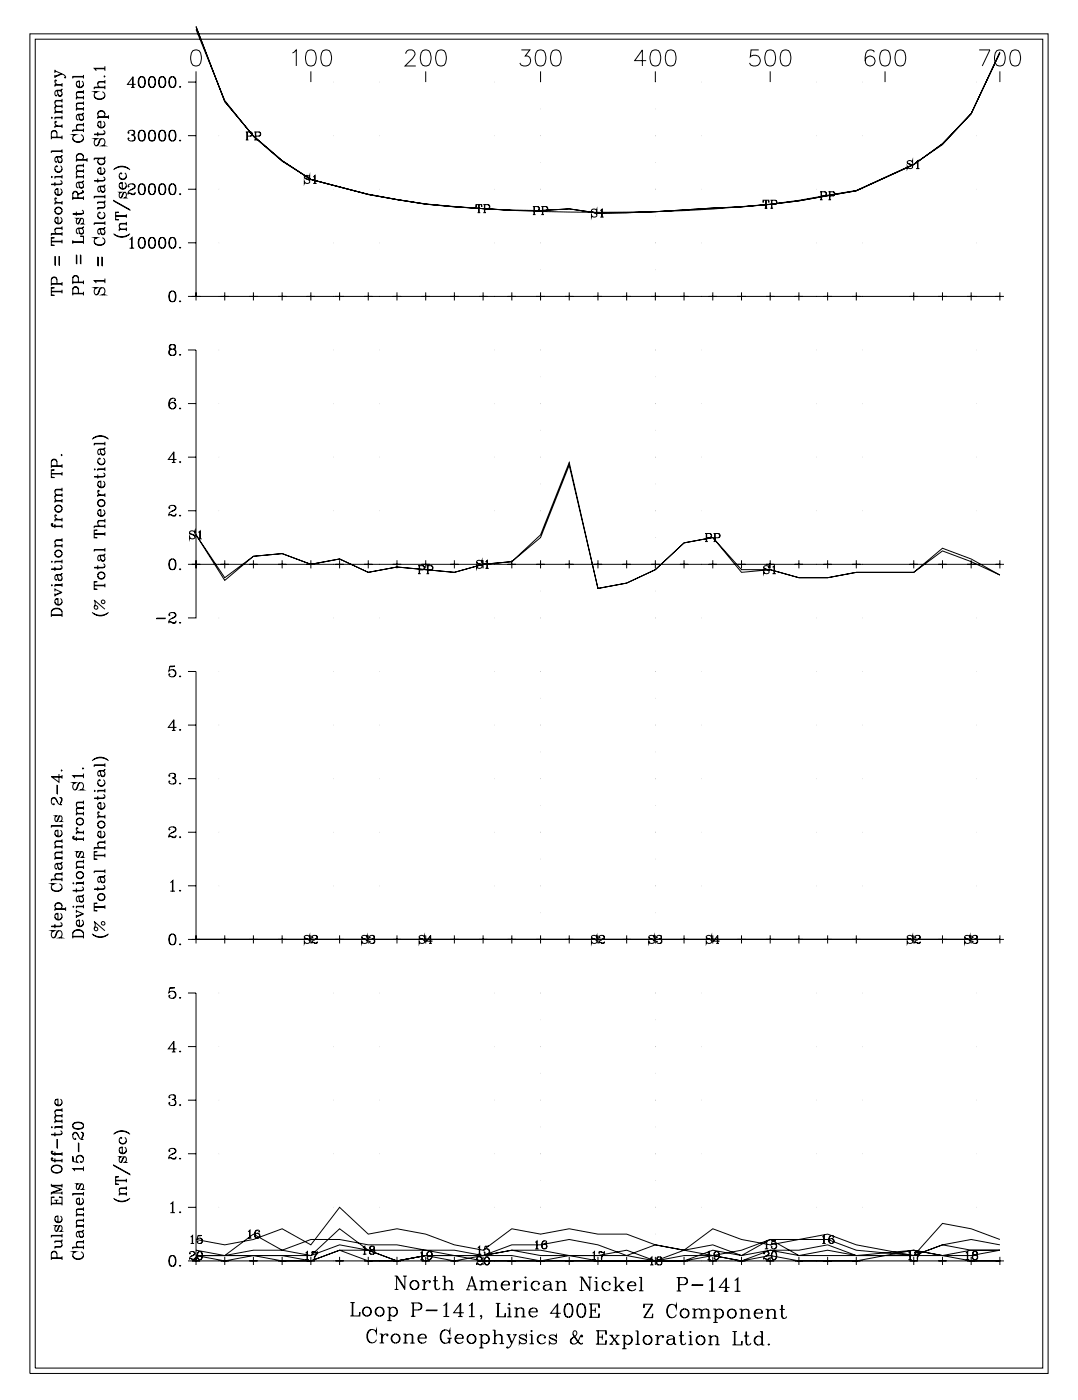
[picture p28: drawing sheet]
<svg xmlns="http://www.w3.org/2000/svg" width="215mm" height="279mm" viewBox="0 0 215 279" stroke-linecap="round" stroke-linejoin="round" font-family="sans-serif">
<g fill="none" stroke="#000" stroke-width=".2">
<path d="M6 6.7h202.9v267.1h-202.9zM7 7.8h200.8v264.9h-200.8zM10.9 14.1l1.5 .6a.85 .85 0 0 1 .7 .7l-.1 .1v-.2M10.9 13.9v.6M10.9 14.9v.6M10.9 17h1.5M11 16l.1 .2 .1-.2h-.2a.59 .59 0 0 0 0 .6 .59 .59 0 0 0 .6 .3M11.3 18.1l.3 1 .5 .1a.64 .64 0 0 0 0-1.1M11.6 18.8a.42 .42 0 0 0 .4 .3 .42 .42 0 0 0 .4-.3M12.2 14.7l-1.3 .5M12.4 17.8l-.3 .2h-.8l-.3 .2-.1 .6 .3 .3-.1-.1M12.4 17.7l-.3 .4h-1"/>
<path d="M12.4 16.6v.7M12.4 19.7v.7M12.4 16.9h-1.5v.4M12.4 14.7l-1.5 .6M14.5 15.3h2.1M15.2 16.9a.75 .75 0 0 0 .7 .5 .75 .75 0 0 0 .7-.5M15.2 19.5h1.4M15.8 16.2l-.5 .2M16.3 16.2a.72 .72 0 0 1 .2 1 .72 .72 0 0 1-1.1 0 .72 .72 0 0 1 .2-1h.2v1.2M16.6 18.3h-1.1a.65 .65 0 0 0 0 1.1M16.6 18.4h-1.1l-.3 .3M16.6 14.9v.7"/>
<path d="M16.6 18v.7M16.6 19.1v.7M16.6 15.2h-2.1v.4M16.6 19.4h-1.4v.4M18.8 19.1a1.22 1.22 0 0 0 2.1 0M18.8 17.5h2.1M18.9 13.7h2M20.4 18.3a.79 .79 0 0 1 .5 .9 .79 .79 0 0 1-.8 .6 .93 .93 0 0 1-1-.2 .93 .93 0 0 1-.2-1l.2-.2-.3-.1h.6l-.3 .1M20.8 15.1l.1 .1-.1 .1zM20.9 16.2h-1.1a.66 .66 0 0 0 0 1.2M20.9 16.4h-1.1l-.3 .3M20.9 13.6h-2.1l.4 .5"/>
<path d="M20.9 13.2v.9M20.9 16v.7M20.9 17.1v.7M20.9 17.4h-2.1v.4M26.1 17.4h.7M26.4 15.5v1.9M27 16.8h-1.6l1.1-1.5v2.1M28.2 15.3a1.15 1.15 0 0 0-.6 1.7 .66 .66 0 0 0 .7 .4 .66 .66 0 0 0 .6-.4 1.72 1.72 0 0 0-.2-1.6 .58 .58 0 0 0-1 .3 1.24 1.24 0 0 0 .5 1.7M28.4 15.3a1.37 1.37 0 0 1 0 2.1M30.2 15.3a.97 .97 0 0 0-.6 1.2l.1 .5a.66 .66 0 0 0 .6 .4 .66 .66 0 0 0 .6-.4 1.8 1.8 0 0 0-.2-1.6 .58 .58 0 0 0-.9 .3 1.26 1.26 0 0 0 .4 1.7M30.4 15.3a1.35 1.35 0 0 1 0 2.1M32.2 15.3a1.15 1.15 0 0 0-.5 1.7 .65 .65 0 0 0 .6 .4 .65 .65 0 0 0 .6-.4 1.72 1.72 0 0 0-.2-1.6 .58 .58 0 0 0-.9 .3 1.24 1.24 0 0 0 .4 1.7"/>
<path d="M32.4 15.3a1.37 1.37 0 0 1 0 2.1M34.3 15.3a.96 .96 0 0 0-.6 1.2v.5a.66 .66 0 0 0 .7 .4 .66 .66 0 0 0 .6-.4 1.79 1.79 0 0 0-.2-1.6 .58 .58 0 0 0-.9 .3 1.26 1.26 0 0 0 .4 1.7M34.5 15.3a1.36 1.36 0 0 1 0 2.1M35.8 17.3h.2l-.1 .1zM37.5 16.4h1.6M38.5 10.1a1.05 1.05 0 0 1 1.5 .5 2.65 2.65 0 0 1-.3 2.4 1.05 1.05 0 0 1-1.6-.5 2.68 2.68 0 0 1 .4-2.4zM39.1 5.9l5.7 14.1 5.7 7.2 5.7 4.9 5.8 3.7a141 141 0 0 0 34.3 5.8 359.3 359.3 0 0 0 57.2-.9l5.7-.8 11.5-1.9 11.4-5.3 5.7-3.9 5.7-6.1 5.8-12.3M39.1 16.4v42.7h-1.6M39.1 5.3l5.7 15 5.7 6.8 5.7 4.9 5.8 3.8 11.4 3a175.9 175.9 0 0 0 34.3 3.2l5.7-.4 5.8 .9a286.7 286.7 0 0 0 22.9-1 135.2 135.2 0 0 0 22.8-2.5l5.8-1 11.4-5.2 5.7-4.2 5.7-6 5.8-12.1M39.1 14.2v2.2M43.6 16.4h.1M58.3 10.6l.7-.7v3.3"/>
<path d="M61.3 10.1a1.05 1.05 0 0 1 1.6 .5 2.65 2.65 0 0 1-.3 2.4 1.05 1.05 0 0 1-1.6-.5 2.68 2.68 0 0 1 .3-2.4zM62 14.2v2.2M64.4 10.1a1.05 1.05 0 0 1 1.5 .5 2.63 2.63 0 0 1-.3 2.4 1.05 1.05 0 0 1-1.5-.5 2.72 2.72 0 0 1 .3-2.4zM66.5 16.4h.1M75.7 16.4h.1M80.9 10.7a.83 .83 0 0 1 .6-.8h.6a.79 .79 0 0 1 .4 1.3l-1.8 2h2.2M84.2 10.1a1.04 1.04 0 0 1 1.5 .5 2.6 2.6 0 0 1-.3 2.4 1.05 1.05 0 0 1-1.5-.5 2.68 2.68 0 0 1 .3-2.4zM84.8 14.2v2.2M87.3 10.1a1.05 1.05 0 0 1 1.5 .5 2.71 2.71 0 0 1-.3 2.4 1.05 1.05 0 0 1-1.5-.5 2.64 2.64 0 0 1 .3-2.4zM98.6 16.4h.1M103.9 9.9h1.7l-.9 1.3a1.03 1.03 0 0 1 1.1 1.2 1.03 1.03 0 0 1-1.4 .8l-.5-.2-.3-.5M107.1 10.1a1.05 1.05 0 0 1 1.5 .5 2.63 2.63 0 0 1-.3 2.4 1.05 1.05 0 0 1-1.5-.5 2.72 2.72 0 0 1 .3-2.4z"/>
<path d="M107.7 16.4h.1M107.7 14.2v2.2M110.2 10.1a1.05 1.05 0 0 1 1.5 .5 2.68 2.68 0 0 1-.3 2.4 1.04 1.04 0 0 1-1.5-.5 2.64 2.64 0 0 1 .3-2.4zM128.8 12.1h-2.3l1.5-2.2v3.3M130 10.1a1.05 1.05 0 0 1 1.5 .5 2.69 2.69 0 0 1-.3 2.4 1.05 1.05 0 0 1-1.5-.5 2.64 2.64 0 0 1 .3-2.4zM130.6 14.2v2.2M130.6 16.4h.1M133.1 10.1a1.05 1.05 0 0 1 1.5 .5 2.68 2.68 0 0 1-.3 2.4 1.05 1.05 0 0 1-1.6-.5 2.68 2.68 0 0 1 .4-2.4zM139.8 16.4h.1M151.2 9.9h-1.5l-.2 1.4a1.13 1.13 0 0 1 1.7 0 1.13 1.13 0 0 1-.2 1.7 1.13 1.13 0 0 1-1.6-.5M152.9 10.1a1.05 1.05 0 0 1 1.5 .5 2.68 2.68 0 0 1-.3 2.4 1.04 1.04 0 0 1-1.5-.5 2.64 2.64 0 0 1 .3-2.4zM153.5 14.2v2.2"/>
<path d="M155.9 10.1a1.05 1.05 0 0 1 1.6 .5 2.68 2.68 0 0 1-.3 2.4 1.05 1.05 0 0 1-1.6-.5 2.68 2.68 0 0 1 .3-2.4zM162.7 16.4h.1M171.8 16.4h.1M174.2 10.4a.94 .94 0 0 0-1.3-.3 2.92 2.92 0 0 0-.3 2.6 .99 .99 0 0 0 1.6 .1 .99 .99 0 0 0-.4-1.5 .99 .99 0 0 0-1.4 .8M175.8 10.1a1.05 1.05 0 0 1 1.5 .5 2.68 2.68 0 0 1-.3 2.4 1.05 1.05 0 0 1-1.5-.5 2.68 2.68 0 0 1 .3-2.4zM176.4 14.2v2.2M178.8 10.1a1.05 1.05 0 0 1 1.6 .5 2.68 2.68 0 0 1-.4 2.4 1.05 1.05 0 0 1-1.5-.5 2.68 2.68 0 0 1 .3-2.4zM194.7 16.4h.1M195.1 9.9h2.2l-1.5 3.3M198.7 10.1a1.05 1.05 0 0 1 1.5 .5 2.68 2.68 0 0 1-.3 2.4 1.05 1.05 0 0 1-1.5-.5 2.68 2.68 0 0 1 .3-2.4zM199.3 14.2v2.2M201.7 10.1a1.04 1.04 0 0 1 1.5 .5 2.63 2.63 0 0 1-.3 2.4 1.05 1.05 0 0 1-1.5-.5 2.68 2.68 0 0 1 .3-2.4z"/>
<path d="M10.2 35.3h.2l-.1 .1zM10.2 26.5a.58 .58 0 0 1 .6-.4 .58 .58 0 0 1 .5 .4M10.2 23.5l.1-.1 .1 .1zM10.2 30.2h2.2M10.2 27.4h2.2M10.2 27.3h2.2M10.9 38.3a.75 .75 0 0 0 .8 .5 .75 .75 0 0 0 .7-.5M10.9 33.8a.75 .75 0 0 0 .8 .5 .75 .75 0 0 0 .7-.5M10.9 36.3v.8M10.9 35.3h1.5M10.9 25.2h1.5M10.9 23.5h1.5"/>
<path d="M10.9 22.4h1.5M11 39.5l.1 .2 .1-.2-.2-.1a.59 .59 0 0 0 0 .7 .59 .59 0 0 0 .6 .3M11 24.3h.2l-.2-.1a.59 .59 0 0 0 0 .6 .59 .59 0 0 0 .6 .3M11.3 31.3l.3 1 .5 .1a.64 .64 0 0 0 0-1.1M11.3 27.3v-.8a.56 .56 0 0 0-.5-.5 .56 .56 0 0 0-.6 .5v1.3M11.6 37.7l-.6 .1M11.6 32a.42 .42 0 0 0 .4 .3 .42 .42 0 0 0 .4-.3M12.1 37.6a.72 .72 0 0 1 .2 1.1 .72 .72 0 0 1-1.1 0 .72 .72 0 0 1 .1-1.1h.3v1.2M12.1 36a.43 .43 0 0 1 .2 .7l-2.1 .1M12.1 33a.72 .72 0 0 1 .2 1.1 .72 .72 0 0 1-1.1 0 .72 .72 0 0 1 .1-1.1v.2l-.1-.1M12.4 36.5l-.4 .2h-1.8M12.4 31l-.3 .2h-.8l-.3 .2-.1 .6 .3 .3-.1-.1"/>
<path d="M12.4 30.9l-.3 .4h-1M12.4 21.1h-1.2a.64 .64 0 0 0 0 1.2M12.4 21.2h-1.2l-.3 .3M12.4 20h-1.2a.65 .65 0 0 0 0 1.1M12.4 20.1h-1.2l-.3 .3M12.4 20.8v.7M12.4 22v.7M12.4 23.1v.7M12.4 24.8v.7M12.4 27v.8M12.4 29.8v.7M12.4 34.9v.7"/>
<path d="M12.4 30.1h-2.2v.4M12.4 22.3h-1.5v.4M12.4 23.4h-1.5v.4M12.4 25.1h-1.5v.4M12.4 35.2h-1.5v.4M14.5 38.6l.1-.2a.5 .5 0 0 1 .5-.2 .5 .5 0 0 1 .4 .4M14.5 27.6a1.22 1.22 0 0 0 2.1 0M14.5 39.5h2.1M14.5 39.4h2.1M14.5 26h2.1M15.2 31.2a.75 .75 0 0 1 .7-.5 .75 .75 0 0 1 .7 .5M15.2 35.3h1.4"/>
<path d="M15.2 31.9h2.2M15.2 21.7h1.4M15.5 39.4l-.1-1.1a.5 .5 0 0 0-.8 0l-.1 1.6M15.5 31.8a.69 .69 0 0 1-.1-1 .69 .69 0 0 1 1 0 .69 .69 0 0 1-.1 1M15.6 36.4l.3 1 .4 .1a.64 .64 0 0 0 0-1.1M15.6 22.9l.3 1 .4 .1a.63 .63 0 0 0 0-1.1M15.8 37.1a.42 .42 0 0 0 .4 .3 .42 .42 0 0 0 .4-.3M15.8 23.6a.42 .42 0 0 0 .4 .3 .42 .42 0 0 0 .4-.3M16.1 26.8a.79 .79 0 0 1 .5 .9 .79 .79 0 0 1-.8 .7 .93 .93 0 0 1-1-.2 .93 .93 0 0 1-.2-1.1l.2-.2-.3-.1h.6l-.3 .1M16.3 38l.3 .1-.1 .3-.9 .3M16.4 38v.3l-.7 .3-.2 .3M16.6 36.1l-.3 .2-.9 .1-.2 .3v.4l.3 .3-.1-.1"/>
<path d="M16.6 36l-.1 .3-.2 .1h-.9M16.6 34.1h-1.1a.65 .65 0 0 0 0 1.1M16.6 34.2h-1.1l-.3 .3M16.6 32.9h-1.1a.65 .65 0 0 0 0 1.2M16.6 33h-1.1l-.3 .3M16.6 24.8h-1.1a.66 .66 0 0 0 0 1.1M16.6 24.9h-1.1l-.3 .3M16.6 22.6l-.3 .2h-.7l-.3 .2-.1 .6 .3 .3-.1-.1M16.6 22.5l-.1 .3-.2 .1h-.9M16.6 20.5h-1.1a.66 .66 0 0 0 0 1.1M16.6 20.6h-1.1l-.3 .3M16.6 35.2h-1.4v.4"/>
<path d="M16.6 20.2v.7M16.6 21.3v.7M16.6 24.5v.7M16.6 25.6v.7M16.6 32.6v.7M16.6 33.8v.7M16.6 34.9v.7M16.6 39.1v.8M16.6 25.9h-2.1v.4M16.6 21.6h-1.4v.4M17.4 31.8h-2.2v.4M17.4 31.5v.7"/>
<path d="M18.8 39.2h2.1M19.5 34.2a.75 .75 0 0 0 .7 .5 .75 .75 0 0 0 .7-.5M19.5 32.2a.75 .75 0 0 0 .7 .5 .75 .75 0 0 0 .7-.5M19.5 24.9a.75 .75 0 0 0 .7 .5 .75 .75 0 0 0 .7-.5M19.5 22.7a.75 .75 0 0 1 .7-.5 .75 .75 0 0 1 .7 .5M19.5 23.4h2.1M19.5 26.3v.8M19.5 35.6v.8M19.8 31.6a.68 .68 0 0 0-.1 1 .68 .68 0 0 0 1 0 .68 .68 0 0 0-.1-1M19.8 23.3a.69 .69 0 0 1-.1-1 .69 .69 0 0 1 1 0 .69 .69 0 0 1-.1 1M19.9 37.2l.3 1 .4 .1a.64 .64 0 0 0 0-1.1M20.1 37.9a.42 .42 0 0 0 .4 .3 .42 .42 0 0 0 .4-.3"/>
<path d="M20.1 33.6h-.5M20.1 24.3l-.5 .1M20.2 27.6l-.6 1.3-.3 .2a.72 .72 0 0 1-.6-.8 .72 .72 0 0 1 .7-.7h-.6l.3 .2M20.6 35.3a.43 .43 0 0 1 .2 .7l-2 .1M20.6 33.4a.72 .72 0 0 1 .2 1.1 .72 .72 0 0 1-1.1 0 .72 .72 0 0 1 .2-1.1h.2v1.3M20.6 29l.3 .1h-.6a.79 .79 0 0 0 .6-.6 .79 .79 0 0 0-.3-.9h-.4l-.3 .2-.6 1.3M20.6 26a.42 .42 0 0 1 .2 .7l-2 .1M20.6 24.2a.72 .72 0 0 1 .2 1.1 .72 .72 0 0 1-1.1 0 .72 .72 0 0 1 .2-1.1h.2v1.2M20.9 36.9l-.3 .2-.9 .1-.2 .3v.4l.3 .3-.1-.1M20.9 36.8l-.1 .3-.2 .1h-.9M20.9 35.8l-.4 .2h-1.7M20.9 26.5l-.4 .2h-1.7"/>
<path d="M20.9 40v.4h-1.4M20.9 31.2v.4h-2.1M20.9 38.8v.7M20.9 31.5h-2.1v.4M20.9 39.1h-2.1v.4M21.6 23.3h-2.1v.4M21.6 23v.7M22.6 40l3.3 1.9zM22.6 33.9a2.19 2.19 0 0 1 3.3 0M22.8 33.6l.4-.2a2.63 2.63 0 0 1 2.5 .2M23.8 37.1a.75 .75 0 0 0 .7 .5 .75 .75 0 0 0 .7-.5M23.8 35.2a.75 .75 0 0 0 .7 .5 .75 .75 0 0 0 .7-.5"/>
<path d="M24.4 36.5l-.5 .1M24.8 38.3l-.6 1.1h-.2l-.2-.3 .1-.6 .3-.2h-.4l.2 .1M24.9 36.4a.72 .72 0 0 1 .2 1.1 .72 .72 0 0 1-1.1 0 .72 .72 0 0 1 .2-1.1h.2v1.2M24.9 34.5a.72 .72 0 0 1 .2 1 .72 .72 0 0 1-1.1 0 .72 .72 0 0 1 .2-1l.1 .1h-.2M25 39.3l.2 .1h-.4l.4-.4v-.4l-.2-.3h-.3l-.6 1.1M25.6 37.1l.1 .1h-.2a.72 .72 0 0 1 .8-.6 .72 .72 0 0 1 .6 .7l-.4 .4a1.06 1.06 0 0 0-1 1.1M25.6 26.4l.1 .1-.1 .1v-.4a.84 .84 0 0 1 1.2 .1l-.1 .5-.6 .1M26.4 36.7l.2 .1a.48 .48 0 0 1 .1 .7l-.7 .4M26.4 26l.3 .3-.1 .5-.2 .1a.62 .62 0 0 1 .5 .6 .62 .62 0 0 1-.5 .6l-.7-.1-.2-.3 .1-.2 .1 .1-.1 .1M26.7 27.1a.65 .65 0 0 1-.3 1M26.9 38.5l-.3 .2-.8-.2-.3 .1M26.9 38.3l-.2 .5h-.4l-.5-.3"/>
<path d="M28.2 36.7a1.15 1.15 0 0 0-.6 1.7 .66 .66 0 0 0 .7 .4 .66 .66 0 0 0 .6-.4 1.72 1.72 0 0 0-.2-1.6 .58 .58 0 0 0-1 .3 1.24 1.24 0 0 0 .5 1.7M28.2 26a1.15 1.15 0 0 0-.6 1.7 .66 .66 0 0 0 .7 .4 .66 .66 0 0 0 .6-.4 1.72 1.72 0 0 0-.2-1.6 .58 .58 0 0 0-1 .3 1.24 1.24 0 0 0 .5 1.7M28.4 36.7a1.37 1.37 0 0 1 0 2.1M28.4 26a1.37 1.37 0 0 1 0 2.1M30.2 36.7a.97 .97 0 0 0-.6 1.2l.1 .5a.66 .66 0 0 0 .6 .4 .66 .66 0 0 0 .6-.4 1.8 1.8 0 0 0-.2-1.6 .58 .58 0 0 0-.9 .3 1.26 1.26 0 0 0 .4 1.7M30.2 26a.97 .97 0 0 0-.6 1.2l.1 .5a.66 .66 0 0 0 .6 .4 .66 .66 0 0 0 .6-.4 1.8 1.8 0 0 0-.2-1.6 .57 .57 0 0 0-.9 .3 1.26 1.26 0 0 0 .4 1.7M30.4 36.7a1.35 1.35 0 0 1 0 2.1M30.4 26a1.35 1.35 0 0 1 0 2.1M32.2 36.7a1.15 1.15 0 0 0-.5 1.7 .65 .65 0 0 0 .6 .4 .65 .65 0 0 0 .6-.4 1.72 1.72 0 0 0-.2-1.6 .58 .58 0 0 0-.9 .3 1.24 1.24 0 0 0 .4 1.7M32.2 26a1.15 1.15 0 0 0-.5 1.7 .65 .65 0 0 0 .6 .4 .65 .65 0 0 0 .6-.4 1.72 1.72 0 0 0-.2-1.6 .58 .58 0 0 0-.9 .3 1.24 1.24 0 0 0 .4 1.7M32.4 36.7a1.37 1.37 0 0 1 0 2.1M32.4 26a1.38 1.38 0 0 1 0 2.1"/>
<path d="M34.3 36.7a.96 .96 0 0 0-.6 1.2v.5a.66 .66 0 0 0 .7 .4 .66 .66 0 0 0 .6-.4 1.79 1.79 0 0 0-.2-1.6 .58 .58 0 0 0-.9 .3 1.26 1.26 0 0 0 .4 1.7M34.3 26a.97 .97 0 0 0-.6 1.2v.5a.66 .66 0 0 0 .7 .4 .66 .66 0 0 0 .6-.4 1.79 1.79 0 0 0-.2-1.6 .58 .58 0 0 0-.9 .3 1.26 1.26 0 0 0 .4 1.7M34.5 36.7a1.36 1.36 0 0 1 0 2.1M34.5 26a1.36 1.36 0 0 1 0 2.1M35.8 38.7h.2l-.1 .1zM35.8 28h.2l-.1 .1zM37.5 37.7h1.6M37.5 27h1.6M43.6 37.7h.1M43.6 27h.1M49 26.3h.9a.42 .42 0 0 1 .4 .4 .42 .42 0 0 1-.4 .4h-.6M49 27.9h.5"/>
<path d="M49.2 26.3v1.6M49.3 26.3v1.6M49.9 26.3l.3 .3-.1 .4-.2 .1M50.7 26.3h.9l.4 .3-.2 .5h-.8M50.7 27.9h.5M50.9 26.3v1.6M51 26.3v1.6M51.6 26.3l.3 .3-.1 .4-.2 .1M60.6 35.3l1 .5a.5 .5 0 0 1-.1 .8 .5 .5 0 0 1-.8-.3l-.1-.2v.5l.1-.3M61.6 35.2l.1-.2v.4a.55 .55 0 0 0-.5-.4 .55 .55 0 0 0-.6 .3l.2 .3 .9 .4M62.4 35.3l.4-.3v1.6M62.4 36.6h.7"/>
<path d="M62.7 35v1.6M66.5 37.7h.1M66.5 27h.1M75.7 37.7h.1M75.7 27h.1M98.6 37.7h.1M98.6 27h.1M107.7 37.7h.1M107.7 27h.1M107.7 32.4h.1M107.7 21.7h.1M130.6 37.7h.1"/>
<path d="M130.6 27h.1M130.6 32.4h.1M130.6 21.7h.1M139.8 37.7h.1M139.8 27h.1M152.2 39.9l-.1 .5v-.5h1.1v.5v-.5M152.6 39.9v1.6M152.7 39.9v1.6M153.5 39.9h1a.42 .42 0 0 1 .3 .4 .42 .42 0 0 1-.3 .4h-.7M153.8 39.9v1.6M154.5 39.9l.3 .3-.1 .4-.2 .1M162.7 37.7h.1"/>
<path d="M162.7 27h.1M163.4 38.2h.9a.42 .42 0 0 1 .4 .4 .42 .42 0 0 1-.4 .5h-.6M163.4 39.8h.6M163.6 38.2v1.6M163.7 38.2v1.6M164.3 38.2l.3 .3v.4l-.3 .2M165.1 38.2h.9a.42 .42 0 0 1 .4 .4 .42 .42 0 0 1-.4 .5h-.6M165.1 39.8h.5M165.3 38.2v1.6M165.4 38.2v1.6M166 38.2l.3 .3-.1 .4-.2 .2M171.8 37.7h.1"/>
<path d="M171.8 27h.1M180.8 32.4l.9 .4a.5 .5 0 0 1-.1 .8 .5 .5 0 0 1-.7-.2l-.1-.3v.5l.1-.2M181.8 32.2l.1-.2v.5a.55 .55 0 0 0-.5-.5 .55 .55 0 0 0-.6 .4l.2 .2 .9 .5M182.6 32.3l.3-.3v1.6M182.6 33.6h.7M182.9 32.1v1.5M194.7 37.7h.1M194.7 27h.1M10.2 57.5l.6-.2h-.6v1.6h.6l-.6-.1M10.2 55.7a.58 .58 0 0 1 .6-.4 .58 .58 0 0 1 .5 .4M10.2 47.5l.6-.1h-.6v1.5h.6l-.6-.1M10.2 58.2h2.2"/>
<path d="M10.2 58.1h2.2M10.2 56.6h2.2M10.2 56.5h2.2M10.2 48.2h2.2M10.2 48.1h2.2M10.2 46.7h2.2M10.9 51.1l.1 1.8zM10.9 44a.75 .75 0 0 0 .8 .5 .75 .75 0 0 0 .7-.5M10.9 42.1a.72 .72 0 0 0 1.1 .5 .72 .72 0 0 0 0-1.2 .72 .72 0 0 0-1.1 .5 .73 .73 0 0 0 .7 .7 .73 .73 0 0 0 .8-.5M10.9 41.9a.75 .75 0 0 1 .8-.5 .75 .75 0 0 1 .7 .5M10.9 40.5h1.5M11.3 56.5v-.8a.56 .56 0 0 0-.5-.5 .56 .56 0 0 0-.6 .5v1.2"/>
<path d="M11.6 43.4l-.6 .1M11.8 51.1l.1 1.8zM12.1 43.3a.72 .72 0 0 1 .2 1.1 .72 .72 0 0 1-1.1 0 .72 .72 0 0 1 .1-1.1h.3v1.2M12.4 45.5h-1.2a.65 .65 0 0 0 0 1.1M12.4 45.5h-1.2l-.3 .4M12.4 40.1v.7M12.4 45.1v.8M12.4 46.3v.7M12.4 47.8v.7M12.4 56.2v.7M12.4 57.8v.7M12.4 46.6h-2.2v.4"/>
<path d="M12.4 40.4h-1.5v.4M14.5 57.7a.58 .58 0 0 1 .6-.5 .58 .58 0 0 1 .5 .5M14.5 55.4a.58 .58 0 0 1 .6-.4 .58 .58 0 0 1 .5 .4M14.5 48.2h2.1M14.5 58.6h2.1M14.5 58.5h2.1M14.5 56.3h2.1M14.5 56.2h2.1M14.5 48.3h2.1M14.5 47.9v.7M15.2 50.8l.1 1.8zM15.2 42.2v.8"/>
<path d="M15.6 58.5v-.8a.56 .56 0 0 0-.5-.6 .56 .56 0 0 0-.6 .6v1.2M15.6 56.2v-.8a.56 .56 0 0 0-.5-.5 .56 .56 0 0 0-.6 .5v1.2M15.6 45.5l.3 1.1 .4 .1a.64 .64 0 0 0 0-1.2M15.8 46.3a.42 .42 0 0 0 .4 .3 .42 .42 0 0 0 .4-.3M16 50.8l.1 1.8zM16.2 43.5l-.6 1.1h-.2l-.2-.3 .1-.6 .3-.2h-.4l.2 .1M16.3 41.9a.43 .43 0 0 1 .2 .7l-2 .1M16.4 44.5l.2 .1h-.4l.4-.4v-.4l-.2-.3h-.3l-.6 1.1M16.6 47.2l-.6-.1h.6v1.5M16.6 45.2l-.3 .3h-.7l-.3 .2-.1 .6 .3 .3-.1-.1M16.6 45.1l-.1 .4h-.2h-.9M16.6 42.4l-.4 .2h-1.7"/>
<path d="M16.6 55.9v.7M16.6 58.2v.7M18.8 48.2a1.22 1.22 0 0 0 2.1 0M18.8 44.5h2.1M18.9 56h2M19.5 51.3l.1 1.7zM19.5 43a.75 .75 0 0 0 .7 .5 .75 .75 0 0 0 .7-.5M19.9 45.7l.3 1 .4 .1a.64 .64 0 0 0 0-1.1M20.1 46.4a.42 .42 0 0 0 .4 .3 .42 .42 0 0 0 .4-.3M20.2 57.3l-.6 1.3-.3 .2a.73 .73 0 0 1-.6-.8 .73 .73 0 0 1 .7-.7h-.6l.3 .2M20.3 51.3l.1 1.7zM20.4 47.4a.79 .79 0 0 1 .5 .9 .79 .79 0 0 1-.8 .6 .93 .93 0 0 1-1-.2 .93 .93 0 0 1-.2-1l.2-.2-.3-.1h.6l-.3 .1"/>
<path d="M20.6 58.7l.3 .1h-.6a.8 .8 0 0 0 .6-.6 .8 .8 0 0 0-.3-.9h-.4l-.3 .3-.6 1.2M20.6 42.3a.71 .71 0 0 1 .2 1.1 .71 .71 0 0 1-1.1 0 .71 .71 0 0 1 .2-1.1v.2l-.1-.1M20.6 40.4a.65 .65 0 0 1 0 1.1h-1.1M20.9 55.9h-2.1l.4 .5M20.9 45.3l-.3 .2h-.7l-.3 .2-.1 .7 .3 .3-.1-.1M20.9 45.2l-.3 .5h-.9M20.9 41.1l-.3 .3h-1.1v.4M20.9 44.1v.7M20.9 55.5v.9M20.9 44.4h-2.1v.4M20.9 40.3h-1.4v.4M22.6 46.6a2.21 2.21 0 0 0 3.3 0"/>
<path d="M22.8 46.8l.4 .2a2.63 2.63 0 0 0 2.5-.2M23 42.4l.7-.1h-.7v1.5h.7l-.7-.1M23 43.1h2.2M23 43h2.2M23.8 45.7h1.4M25.2 44.5h-1.1a.65 .65 0 0 0 0 1.2M25.2 44.6h-1.1l-.3 .3M25.2 45.7h-1.4v.4M25.2 42.7v.7M25.2 44.2v.7M25.2 45.3v.8M25.8 47.7l.5-.4v2.2"/>
<path d="M25.8 49.5h.9M26.2 47.4v2.1M28.2 47.3a1.15 1.15 0 0 0-.6 1.8 .66 .66 0 0 0 .7 .4 .66 .66 0 0 0 .6-.4 1.72 1.72 0 0 0-.2-1.7 .58 .58 0 0 0-1 .3 1.24 1.24 0 0 0 .5 1.8M28.4 47.3a1.37 1.37 0 0 1 0 2.2M30.2 47.3a1.16 1.16 0 0 0-.5 1.8 .66 .66 0 0 0 .6 .4 .66 .66 0 0 0 .6-.4 1.8 1.8 0 0 0-.2-1.7 .57 .57 0 0 0-.9 .3 1.26 1.26 0 0 0 .4 1.8M30.4 47.3a1.35 1.35 0 0 1 0 2.2M32.2 47.3a1.16 1.16 0 0 0-.5 1.8 .65 .65 0 0 0 .6 .4 .65 .65 0 0 0 .6-.4 1.72 1.72 0 0 0-.2-1.7 .58 .58 0 0 0-.9 .3 1.24 1.24 0 0 0 .4 1.8M32.4 47.3a1.38 1.38 0 0 1 0 2.2M34.3 58a.96 .96 0 0 0-.6 1.2v.5a.66 .66 0 0 0 .7 .5 .66 .66 0 0 0 .6-.5 1.79 1.79 0 0 0-.2-1.6 .58 .58 0 0 0-.9 .3 1.26 1.26 0 0 0 .4 1.7M34.3 47.3a.97 .97 0 0 0-.6 1.2v.6a.66 .66 0 0 0 .7 .4 .66 .66 0 0 0 .6-.4 1.79 1.79 0 0 0-.2-1.7 .58 .58 0 0 0-.9 .3 1.26 1.26 0 0 0 .4 1.8M34.5 58a1.36 1.36 0 0 1 0 2.1M34.5 47.3a1.36 1.36 0 0 1 0 2.2"/>
<path d="M35.8 49.4h.2l-.1 .1zM37.5 48.4h1.6M38.3 59.1h1.6M39.1 59.1h160.2M39.1 58.3v1.6M43.6 59.1h.1M43.6 48.4h.1M44 59.1h1.6M44.8 58.3v1.6M49.7 59.1h1.6M50.5 58.3v1.6M55.4 59.1h1.6"/>
<path d="M56.2 58.3v1.6M61.1 59.1h1.7M62 58.3v1.6M66.5 59.1h.1M66.5 48.4h.1M66.9 59.1h1.6M67.7 58.3v1.6M72.6 59.1h1.6M73.4 58.3v1.6M75.7 59.1h.1M75.7 48.4h.1M78.3 59.1h1.6"/>
<path d="M79.1 58.3v1.6M84 59.1h1.7M84.8 58.3v1.6M89.7 59.1h1.7M90.6 58.3v1.6M94.9 40.8v.4v-.4h1.1v.4l-.1-.4M95.2 42.4h.5M95.4 40.8v1.6M95.5 59.1h1.6M95.5 40.8v1.6M96.3 58.3v1.6M96.3 40.8h.9a.42 .42 0 0 1 .4 .4 .42 .42 0 0 1-.4 .4h-.6"/>
<path d="M96.3 42.4h.6M96.5 40.8v1.6M96.6 40.8v1.6M97.2 40.8l.3 .3v.4l-.3 .1M98.6 59.1h.1M98.6 48.4h.1M101.2 59.1h1.6M102 58.3v1.6M106.2 41.2h.9l.4 .3a.42 .42 0 0 1-.4 .5h-.6M106.2 42.8h.5M106.4 41.2v1.6M106.5 41.2v1.6"/>
<path d="M106.9 59.1h1.6M107.1 41.2l.3 .3-.1 .4-.2 .1M107.7 59.1h.1M107.7 48.4h.1M107.7 53.7h.1M107.7 43.1h.1M107.7 58.3v1.6M107.9 41.2h.9a.42 .42 0 0 1 .4 .4 .42 .42 0 0 1-.4 .4h-.6M107.9 42.8h.5M108.1 41.2v1.6M108.2 41.2v1.6M108.8 41.2l.3 .3-.1 .4-.2 .1"/>
<path d="M112.6 59.1h1.7M113.4 58.3v1.6M117.9 42.1l.9 .4a.52 .52 0 0 1-.2 .8 .52 .52 0 0 1-.7-.5v.5l.1-.3M118.4 59.1h1.6M118.9 41.9v-.2v.4a.55 .55 0 0 0-.5-.4 .55 .55 0 0 0-.5 .4l.1 .2 .9 .4M119.2 58.3v1.6M119.6 42l.4-.3v1.6M119.6 43.3h.7M119.9 41.7v1.6M124.1 59.1h1.6M124.9 58.3v1.6M129.8 59.1h1.6"/>
<path d="M130.6 58.3v1.6M130.6 59.1h.1M130.6 48.4h.1M130.6 53.7h.1M130.6 43.1h.1M135.5 59.1h1.6M136.3 58.3v1.6M139.8 59.1h.1M139.8 48.4h.1M141.2 59.1h1.7M142.1 58.3v1.6M147 59.1h1.6"/>
<path d="M147.8 58.3v1.6M152.4 41.5h.5M152.7 59.1h1.6M153.5 58.3v1.6M153.5 41.5h.6M158.4 59.1h1.6M159.2 58.3v1.6M162.7 59.1h.1M162.7 48.4h.1M164.1 59.1h1.7M164.9 58.3v1.6M169.8 59.1h1.7"/>
<path d="M170.7 58.3v1.6M171.8 59.1h.1M171.8 48.4h.1M181.3 59.1h1.6M182.1 58.3v1.6M187 59.1h1.6M187.8 58.3v1.6M192.7 59.1h1.7M193.5 58.3v1.6M194.7 59.1h.1M194.7 48.4h.1M198.5 59.1h1.6"/>
<path d="M199.3 58.3v1.6M34.2 68.7l-.3 .1-.2 .5a.72 .72 0 0 0 1.3 0v-.3a.71 .71 0 0 0-1-.2l-.1 .5 .3 .3M34.2 69.6l-.3 .1a.7 .7 0 0 0-.2 .9 .77 .77 0 0 0 .9 .2 .77 .77 0 0 0 .5-.8l-.2-.3-.3-.1M34.2 69.6l-.5 .4v.4l.5 .4M34.4 79.4a1.28 1.28 0 0 0-.1 2.1M34.6 68.7l.3 .3-.1 .5-.2 .1M34.6 69.6l.4 .4v.4l-.4 .4M34.9 79.7v.2l.1-.2a.74 .74 0 0 0-.9-.3 .74 .74 0 0 0-.4 .9v.6a.69 .69 0 0 0 .7 .7 .69 .69 0 0 0 .6-.9 .69 .69 0 0 0-.9-.4l-.4 .5M35.8 60h.2l-.1 .1zM35.8 70.7h.2l-.1 .1zM37.5 69.8h1.6v53.4h-1.6M43.6 69.8h.1"/>
<path d="M66.5 69.8h.1M75.7 69.8h.1M98.6 69.8h.1M107.7 69.8h.1M107.7 75.1h.1M130.6 69.8h.1M130.6 75.1h.1M139.8 69.8h.1M162.7 69.8h.1M171.8 69.8h.1M194.7 69.8h.1M10.2 93.8l.6-.1h-.6v1.5h.6l-.6-.1"/>
<path d="M10.2 92a.58 .58 0 0 1 .6-.4 .58 .58 0 0 1 .5 .4M10.2 94.5h2.2M10.2 94.4h2.2M10.2 92.9h2.2M10.9 99.9h1.5M11.3 92.9v-.9a.56 .56 0 0 0-.5-.5 .56 .56 0 0 0-.6 .5v1.3M12.3 90.6l.1 .1-.1 .1zM12.4 98.7h-1.2a.65 .65 0 0 0 0 1.1M12.4 98.7h-1.2l-.3 .4M12.4 97.5h-1.2a.65 .65 0 0 0 0 1.2M12.4 97.6h-1.2l-.3 .3M12.4 92.5v.8"/>
<path d="M12.4 94.1v.7M12.4 97.2v.7M12.4 98.3v.8M12.4 99.5v.7M12.4 99.8h-1.5v.4M18.4 87.6a2.19 2.19 0 0 1 3.2 0M18.6 87.4l.4-.2a2.64 2.64 0 0 1 2.4 .2M18.8 88.5h2.1M18.9 93.5v.2l-.1-.1zM19.5 96.6a.75 .75 0 0 0 .7 .5 .75 .75 0 0 0 .7-.5M19.5 92a.75 .75 0 0 0 .7 .5 .75 .75 0 0 0 .7-.5M19.5 94.6v.8"/>
<path d="M19.5 98.7h1.4M19.5 93.6h1.4M19.6 97.8h.2l-.2-.1a.59 .59 0 0 0 0 .6 .59 .59 0 0 0 .5 .4M19.9 89.6l.3 1 .4 .1a.64 .64 0 0 0 0-1.1M20.1 96l-.5 .1M20.1 90.3a.42 .42 0 0 0 .4 .3 .42 .42 0 0 0 .4-.3M20.6 95.9a.71 .71 0 0 1 .2 1.1 .71 .71 0 0 1-1.1 0 .71 .71 0 0 1 .2-1.1h.2v1.2M20.6 94.3a.43 .43 0 0 1 .2 .7l-2 .1M20.6 91.3a.72 .72 0 0 1 .2 1.1 .72 .72 0 0 1-1.1 0 .72 .72 0 0 1 .2-1.1l.1 .1h-.2M20.9 94.8l-.4 .2h-1.7M20.9 89.3l-.3 .2-.9 .1-.2 .3v.4l.3 .3-.1-.1M20.9 89.2l-.1 .3-.2 .1h-.9"/>
<path d="M20.9 88.1v.7M20.9 93.2v.7M20.9 98.3v.8M20.9 88.4h-2.1v.4M20.9 93.5h-1.4v.4M20.9 98.7h-1.4v.4M34.3 92.2h.7M34.5 80.2a.68 .68 0 0 1 .5 .6 .68 .68 0 0 1-.5 .7M34.6 90.3v1.9M35.2 91.6h-1.7l1.2-1.5v2.1M35.8 81.4h.2l-.1 .1zM35.9 92l.1 .1-.1 .1z"/>
<path d="M37.5 91.1h1.6M37.5 80.4h1.6M43.6 91.1h.1M43.6 80.4h.1M66.5 91.1h.1M66.5 80.4h.1M75.7 91.1h.1M75.7 80.4h.1M98.6 91.1h.1M98.6 80.4h.1M107.7 91.1h.1M107.7 80.4h.1"/>
<path d="M107.7 96.5h.1M107.7 85.8h.1M130.6 91.1h.1M130.6 80.4h.1M130.6 96.5h.1M130.6 85.8h.1M139.8 91.1h.1M139.8 80.4h.1M162.7 91.1h.1M162.7 80.4h.1M171.8 91.1h.1M171.8 80.4h.1"/>
<path d="M194.7 91.1h.1M194.7 80.4h.1M10.2 116.6h.2l-.1 .2zM10.2 112h.2l-.1 .1zM10.2 104.7l.3 .2h1.9M10.3 104.5h.2l-.1-.2-.2 .2 .1 .4 .2 .1h1.9M10.9 110.5a.72 .72 0 0 0 1.1 .4 .72 .72 0 0 0 0-1.2 .72 .72 0 0 0-1.1 .5 .73 .73 0 0 0 .7 .8 .73 .73 0 0 0 .8-.5M10.9 110.2a.75 .75 0 0 1 .8-.5 .75 .75 0 0 1 .7 .5M10.9 101.5a.72 .72 0 0 0 1.1 .5 .72 .72 0 0 0 0-1.2 .72 .72 0 0 0-1.1 .5 .73 .73 0 0 0 .7 .7 .73 .73 0 0 0 .8-.5M10.9 101.3a.75 .75 0 0 1 .8-.5 .75 .75 0 0 1 .7 .5M10.9 104.5v.8M10.9 113v.8"/>
<path d="M10.9 117.3v.6M10.9 118.3v.6M10.9 117.5l1.5 .6-1.5 .6M10.9 116.6h1.5M10.9 112h1.5M10.9 108.8h1.5M10.9 103.6h1.5M11 102.7h.2l-.2-.1a.59 .59 0 0 0 0 .6 .59 .59 0 0 0 .6 .3M11.3 114.6l.3 1 .5 .1a.64 .64 0 0 0 0-1.1M11.6 119.4l-.6 .1M11.6 115.3a.42 .42 0 0 0 .4 .3 .42 .42 0 0 0 .4-.3M12.1 119.3a.72 .72 0 0 1 .2 1.1 .72 .72 0 0 1-1.1 0 .72 .72 0 0 1 .1-1.1h.3v1.2"/>
<path d="M12.1 112.7a.43 .43 0 0 1 .2 .7l-2.1 .1M12.2 118.1l-1.3 .5M12.4 114.3l-.3 .2h-.8l-.3 .2-.1 .6 .3 .3-.1-.1M12.4 114.2l-.3 .4h-1M12.4 113.2l-.4 .2h-1.8M12.4 107.6h-1.2a.65 .65 0 0 0 0 1.1M12.4 107.7h-1.2l-.3 .3M12.4 103.2v.7M12.4 104.5v.8M12.4 107.3v.7M12.4 108.4v.7M12.4 111.6v.7"/>
<path d="M12.4 116.2v.8M12.4 103.5h-1.5v.4M12.4 108.7h-1.5v.4M12.4 111.9h-1.5v.4M12.4 116.6h-1.5v.4M18.8 116l.6-.1h-.6v1.6h.6l-.6-.1M18.8 105.8l.6-.1h-.6v1.5h.6l-.6-.1M18.8 116.6h2.1M18.8 116.8h2.1M18.8 109.6h2.1M18.8 106.5h2.1M18.8 106.4h2.1"/>
<path d="M18.8 105h2.1M19.5 114.8a.72 .72 0 0 0 1.1 .5 .72 .72 0 0 0 0-1.2 .72 .72 0 0 0-1.1 .5 .73 .73 0 0 0 .6 .7 .73 .73 0 0 0 .8-.5M19.5 114.6a.75 .75 0 0 1 .7-.5 .75 .75 0 0 1 .7 .5M19.5 102.3a.75 .75 0 0 0 .7 .5 .75 .75 0 0 0 .7-.5M19.5 100.4a.72 .72 0 0 0 1.1 .5 .72 .72 0 0 0 0-1.2 .72 .72 0 0 0-1.1 .5 .73 .73 0 0 0 .6 .7 .73 .73 0 0 0 .8-.5M19.5 100.2a.75 .75 0 0 1 .7-.5 .75 .75 0 0 1 .7 .5M19.5 112.7v.8M19.9 110.8l.3 1 .4 .1a.64 .64 0 0 0 0-1.1M20.1 111.5a.42 .42 0 0 0 .4 .3 .42 .42 0 0 0 .4-.3M20.1 101.7l-.5 .1M20.6 112.4a.43 .43 0 0 1 .2 .7l-2 .1M20.6 101.6a.72 .72 0 0 1 .2 1.1 .72 .72 0 0 1-1.1 0 .72 .72 0 0 1 .2-1.1h.2v1.2"/>
<path d="M20.9 112.9l-.4 .2h-1.7M20.9 110.5l-.3 .2h-.7l-.3 .2-.1 .6 .3 .3-.1-.1M20.9 110.3l-.1 .4-.2 .1h-.9M20.9 103.7h-1.1a.65 .65 0 0 0 0 1.2M20.9 103.8h-1.1l-.3 .3M20.9 103.4v.7M20.9 104.5v.8M20.9 106.1v.7M20.9 109.2v.7M20.9 116.3v.8M20.9 104.9h-2.1v.4M20.9 109.5h-2.1v.4"/>
<path d="M33.7 101.1l.2 .1h-.2a.73 .73 0 0 1 .7-.5 .73 .73 0 0 1 .7 .6l-.4 .4a1.05 1.05 0 0 0-1 1.2M34.3 111.4a.96 .96 0 0 0-.6 1.2v.5a.66 .66 0 0 0 .7 .5 .66 .66 0 0 0 .6-.5 1.79 1.79 0 0 0-.2-1.6 .58 .58 0 0 0-.9 .3 1.26 1.26 0 0 0 .4 1.7M34.5 111.4a1.36 1.36 0 0 1 0 2.1M34.6 100.7l.2 .1a.48 .48 0 0 1 .1 .7l-.7 .4M35.1 102.6l-.3 .2-.8-.2-.3 .1M35.1 102.4l-.2 .5h-.4l-.5-.3M35.8 113.4h.2l-.1 .1zM35.8 102.8h.2l-.1 .1zM37.5 112.5h2.4M37.5 101.8h1.6M37.8 106.2l.9 .4a.52 .52 0 0 1-.2 .9 .52 .52 0 0 1-.7-.6v.5v-.2M38.8 106v-.2v.5a.55 .55 0 0 0-.5-.5 .55 .55 0 0 0-.5 .4l.1 .2 .9 .5"/>
<path d="M39.1 106.6l5.7 9.1 5.7-4.8 5.7-.6 5.8 2.2 5.7-1.1 5.7 2.7 5.7-1.1 11.5 1.1 5.7-1.6 5.7-.6 5.7-4.8 5.7-14.4 5.8 24.6 5.7-1.1 5.7-2.7 5.7-5.3 5.8-1.1 5.7 7 5.7-.6 5.7 1.7h5.7l5.8-1.1h11.4l5.7-4.3 5.7 2.1 5.8 2.7M39.1 112.5h160.2M39.1 111.7v1.6M39.5 106.1l.4-.3v1.6M39.5 107.4h.7M39.8 105.9v1.5M43.6 112.5h.1M43.6 101.8h.1M44 112.5h1.6M44.8 111.7v1.6M49.7 112.5h1.6M50.5 111.7v1.6"/>
<path d="M55.4 112.5h1.6M56.2 111.7v1.6M61.1 112.5h1.7M62 111.7v1.6M66.5 112.5h.1M66.5 101.8h.1M66.9 112.5h1.6M67.7 111.7v1.6M72.6 112.5h1.6M73.4 111.7v1.6M75.7 112.5h.1M75.7 101.8h.1"/>
<path d="M78.3 112.5h1.6M79.1 111.7v1.6M83.3 112.7h.9a.42 .42 0 0 1 .4 .5 .42 .42 0 0 1-.4 .4h-.6M83.3 114.3h.5M83.5 112.7v1.6M83.6 112.7v1.6M84 112.5h1.7M84.2 112.7l.3 .4v.3l-.3 .2M84.8 111.7v1.6M85 112.7h.9a.42 .42 0 0 1 .4 .5 .42 .42 0 0 1-.4 .4h-.6M85 114.3h.5M85.2 112.7v1.6"/>
<path d="M85.3 112.7v1.6M85.9 112.7l.3 .4-.1 .3-.2 .2M89.7 112.5h1.7M90.6 111.7v1.6M95 112.1l.9 .4a.52 .52 0 0 1-.2 .9 .52 .52 0 0 1-.7-.6v.5l.1-.2M95.5 112.5h1.6M96 111.9l.1-.2v.4a.55 .55 0 0 0-.5-.4 .55 .55 0 0 0-.6 .4l.1 .2 1 .4M96.3 111.7v1.6M96.7 112l.4-.3v1.6M96.7 113.3h.7M97 111.8v1.5M98.6 112.5h.1"/>
<path d="M98.6 101.8h.1M101.2 112.5h1.6M102 111.7v1.6M106.9 112.5h1.6M107.7 112.5h.1M107.7 101.8h.1M107.7 117.8h.1M107.7 107.1h.1M107.7 111.7v1.6M112.6 112.5h1.7M113.4 111.7v1.6M118.4 112.5h1.6"/>
<path d="M119.2 111.7v1.6M124.1 112.5h1.6M124.9 111.7v1.6M129.8 112.5h1.6M130.6 111.7v1.6M130.6 112.5h.1M130.6 101.8h.1M130.6 117.8h.1M130.6 107.1h.1M135.5 112.5h1.6M136.3 111.7v1.6M139.8 112.5h.1"/>
<path d="M139.8 101.8h.1M140.5 106.3h.9a.42 .42 0 0 1 .4 .5 .42 .42 0 0 1-.4 .4h-.6M140.5 107.9h.6M140.8 106.3v1.6M141.2 112.5h1.7M141.4 106.3l.3 .3v.4l-.3 .2M142.1 111.7v1.6M142.2 106.3h.9a.42 .42 0 0 1 .4 .5 .42 .42 0 0 1-.4 .4h-.6M142.2 107.9h.5M142.4 106.3v1.6M142.5 106.3v1.6M143.1 106.3l.3 .3v.4l-.3 .2"/>
<path d="M147 112.5h1.6M147.8 111.7v1.6M152.2 113.1l.9 .5a.51 .51 0 0 1-.1 .8 .51 .51 0 0 1-.7-.3l-.1-.2v.4l.1-.2M152.7 112.5h1.6M153.2 113l.1-.3v.5a.55 .55 0 0 0-.5-.5 .55 .55 0 0 0-.6 .4l.2 .3 .9 .4M153.5 111.7v1.6M154 113.1l.3-.4v1.6M154 114.3h.6M154.3 112.8v1.5M158.4 112.5h1.6M159.2 111.7v1.6M162.7 112.5h.1"/>
<path d="M162.7 101.8h.1M164.1 112.5h1.7M164.9 111.7v1.6M169.8 112.5h1.7M170.7 111.7v1.6M171.8 112.5h.1M171.8 101.8h.1M181.3 112.5h1.6M182.1 111.7v1.6M187 112.5h1.6M187.8 111.7v1.6M192.7 112.5h1.7"/>
<path d="M193.5 111.7v1.6M194.7 112.5h.1M194.7 101.8h.1M198.5 112.5h1.6M199.3 111.7v1.6M10.2 123v-1.1a1.14 1.14 0 0 1 1.1-.7 1.14 1.14 0 0 1 1.1 .7v1.1M10.2 121.9a1.22 1.22 0 0 1 2.2 0M10.2 122.7h2.2M10.2 122.6h2.2M10.9 120a.75 .75 0 0 0 .8 .5 .75 .75 0 0 0 .7-.5M18.4 122a2.19 2.19 0 0 0 3.2 0M18.6 122.2l.4 .2a2.61 2.61 0 0 0 2.4-.2"/>
<path d="M18.8 120.9l.2-.2a.41 .41 0 0 1 .5 .5l-.2 .2a.42 .42 0 0 1-.5-.2 .42 .42 0 0 1 .1-.5 1.09 1.09 0 0 0-.1-1.1l2.1 1.8M31.2 123.2l1.7 .1zM33.7 122.5l.2 .1h-.2a.72 .72 0 0 1 .7-.5 .72 .72 0 0 1 .7 .6l-.4 .4a1.05 1.05 0 0 0-1 1.1M33.9 132.9l1-.1h-1l-.2 1a.76 .76 0 0 1 1.1-.2 .76 .76 0 0 1 0 1.1 .76 .76 0 0 1-1.1-.2v-.2l.2 .1-.2 .1M34.5 133.5a.75 .75 0 0 1 .5 .7 .75 .75 0 0 1-.5 .7M34.6 122.1l.2 .1a.48 .48 0 0 1 .1 .7l-.7 .4M35.1 123.9l-.3 .2-.8-.2-.3 .1M35.1 123.7l-.2 .5h-.4l-.5-.3M35.8 124.1h.2l-.1 .1zM35.8 134.8h.2l-.1 .1zM37.5 133.8h1.6v53.4h-1.6M43.6 123.2h.1"/>
<path d="M43.6 133.8h.1M66.5 123.2h.1M66.5 133.8h.1M75.7 123.2h.1M75.7 133.8h.1M98.6 123.2h.1M98.6 133.8h.1M107.7 123.2h.1M107.7 133.8h.1M107.7 139.2h.1M130.6 123.2h.1M130.6 133.8h.1"/>
<path d="M130.6 139.2h.1M139.8 123.2h.1M139.8 133.8h.1M162.7 123.2h.1M162.7 133.8h.1M171.8 123.2h.1M171.8 133.8h.1M194.7 123.2h.1M194.7 133.8h.1M10.2 159.5l.1-.2a.48 .48 0 0 1 .7-.1l.4 .7M10.4 154.9h2M11.3 156.5l.1 1.8z"/>
<path d="M11.8 154.3v1.6l-1.6-1.1h2.2M11.9 159l.5 .2v.4l-.3 .5M12.1 159l.2 .3-.2 .8 .1 .3M12.3 153.5l.1 .1-.1 .1zM12.4 154.5v.7M14.6 154.7h2M15.9 156l-.6 1.2-.3 .2a.73 .73 0 0 1-.5-.7 .73 .73 0 0 1 .6-.7h-.6l.3 .1M16.3 157.3l.3 .1h-.6a.8 .8 0 0 0 .6-.6 .8 .8 0 0 0-.3-.8h-.4l-.3 .2-.6 1.2M16.5 153.1l.1 .1-.1 .1zM16.6 159.9h-1.1a.65 .65 0 0 0 0 1.1M16.6 160h-1.1l-.3 .3M16.6 154.6h-2.1l.4 .5"/>
<path d="M16.6 154.2v.9M16.6 159.6v.7M18.4 151.6a2.19 2.19 0 0 1 3.2 0M18.6 151.4l.4-.2a2.64 2.64 0 0 1 2.4 .2M18.8 152.6h2.1M18.9 157.5v.2l-.1-.1zM19.5 156.1a.75 .75 0 0 0 .7 .5 .75 .75 0 0 0 .7-.5M19.5 158.7v.8M19.5 157.6h1.4M19.9 153.7l.3 1 .4 .1a.64 .64 0 0 0 0-1.1M20.1 154.4a.42 .42 0 0 0 .4 .3 .42 .42 0 0 0 .4-.3M20.6 160a.71 .71 0 0 1 .2 1.1 .71 .71 0 0 1-1.1 0 .71 .71 0 0 1 .2-1.1h.2v1.2"/>
<path d="M20.6 158.4a.43 .43 0 0 1 .2 .7l-2 .1M20.6 155.4a.72 .72 0 0 1 .2 1.1 .72 .72 0 0 1-1.1 0 .72 .72 0 0 1 .2-1.1l.1 .1h-.2M20.9 158.9l-.4 .2h-1.7M20.9 153.4l-.3 .2-.9 .1-.2 .3v.4l.3 .3-.1-.1M20.9 153.3l-.1 .3-.2 .1h-.9M20.9 152.1v.8M20.9 157.2v.7M20.9 152.5h-2.1v.4M20.9 157.5h-1.4v.4M33.7 154.5l.2 .1-.2 .1v-.4a.84 .84 0 0 1 1.3 .1l-.1 .5-.6 .2M34.3 145.6h.7M34.6 154.1a.51 .51 0 0 1 .2 .8l-.2 .2a.62 .62 0 0 1 .5 .6 .62 .62 0 0 1-.5 .6l-.7-.1-.2-.3v-.2l.2 .1-.2 .1"/>
<path d="M34.6 143.7v1.9M34.9 155.3a.65 .65 0 0 1-.3 1M35.2 145h-1.7l1.2-1.5v2.1M35.8 156.2h.2l-.1 .1zM35.8 145.5h.2l-.1 .1zM37.5 155.2h1.6M37.5 144.5h1.6M43.6 155.2h.1M43.6 144.5h.1M66.5 155.2h.1M66.5 144.5h.1M75.7 155.2h.1"/>
<path d="M75.7 144.5h.1M98.6 155.2h.1M98.6 144.5h.1M107.7 155.2h.1M107.7 144.5h.1M107.7 149.9h.1M130.6 155.2h.1M130.6 144.5h.1M130.6 149.9h.1M139.8 155.2h.1M139.8 144.5h.1M162.7 155.2h.1"/>
<path d="M162.7 144.5h.1M171.8 155.2h.1M171.8 144.5h.1M194.7 155.2h.1M194.7 144.5h.1M10.2 177a1.22 1.22 0 0 0 2.2 0M10.2 175.3h2.2M10.2 164.7h2.2M10.6 160.3l.1-.1v.2a.73 .73 0 0 1-.5-.8 .73 .73 0 0 1 .6-.6l.4 .4a1.06 1.06 0 0 0 1.2 1M10.9 166.2a.75 .75 0 0 0 .8 .5 .75 .75 0 0 0 .7-.5M10.9 171.1h1.5M10.9 168.8h1.5"/>
<path d="M11.3 172.2l.3 1 .5 .1a.64 .64 0 0 0 0-1.1M11.6 172.9a.42 .42 0 0 0 .4 .3 .42 .42 0 0 0 .4-.3M11.6 165.6l-.6 .1M11.9 176.2a.79 .79 0 0 1 .5 .8 .79 .79 0 0 1-.8 .7 .93 .93 0 0 1-1.1-.2 .93 .93 0 0 1-.2-1l.2-.2-.3-.1h.6l-.3 .1M12 162.6l-.7 1.1h-.2l-.2-.3 .1-.6 .3-.2h-.4l.2 .1M12.1 165.5a.72 .72 0 0 1 .2 1.1 .72 .72 0 0 1-1.1 0 .72 .72 0 0 1 .1-1.1h.3v1.2M12.2 163.6l.2 .1h-.4l.4-.4v-.4l-.2-.3h-.3l-.7 1.1M12.4 174.1h-1.2a.66 .66 0 0 0 0 1.1M12.4 174.2h-1.2l-.3 .3M12.4 171.9l-.3 .2h-.8l-.3 .2-.1 .6 .3 .3-.1-.1M12.4 171.8l-.1 .3-.2 .1h-1M12.4 169.8h-1.2a.66 .66 0 0 0 0 1.2"/>
<path d="M12.4 170h-1.2l-.3 .3M12.4 167.6h-1.2a.65 .65 0 0 0 0 1.1M12.4 167.7h-1.2l-.3 .3M12.4 164.3v.7M12.4 167.3v.7M12.4 168.4v.7M12.4 169.5v.8M12.4 170.7v.7M12.4 173.8v.7M12.4 174.9v.7M12.4 164.6h-2.2v.4M12.4 175.2h-2.2v.4"/>
<path d="M12.4 168.7h-1.5v.4M12.4 171h-1.5v.4M14.5 176.1h.2l-.1 .1zM14.5 167l.3 .2h1.8M14.6 166.8h.2l-.1-.1-.2 .1 .1 .4 .2 .1h1.8M15.2 174.5a.72 .72 0 0 0 1.1 .5 .72 .72 0 0 0 0-1.2 .72 .72 0 0 0-1.1 .5 .73 .73 0 0 0 .6 .7 .73 .73 0 0 0 .8-.5M15.2 174.3a.75 .75 0 0 1 .7-.5 .75 .75 0 0 1 .7 .5M15.2 163.9a.72 .72 0 0 0 1.1 .5 .72 .72 0 0 0 0-1.3 .72 .72 0 0 0-1.1 .5 .73 .73 0 0 0 .6 .8 .73 .73 0 0 0 .8-.5M15.2 163.6a.75 .75 0 0 1 .7-.5 .75 .75 0 0 1 .7 .5M15.2 166.8v.8M15.2 177.1v.8M15.2 176.1h1.4"/>
<path d="M15.2 172.9h1.4M15.2 166h1.4M15.2 162.2h1.4M15.3 165.1h.2l-.2-.1a.59 .59 0 0 0 0 .6 .59 .59 0 0 0 .5 .3M15.6 178.7l.3 1 .4 .1a.64 .64 0 0 0 0-1.1M15.8 179.4a.42 .42 0 0 0 .4 .3 .42 .42 0 0 0 .4-.3M16.2 169.7l-.6 1.2h-.2l-.2-.3 .1-.6 .3-.3h-.4l.2 .1M16.3 176.8a.43 .43 0 0 1 .2 .7l-2 .1M16.4 170.8l.2 .1h-.4l.4-.4v-.5l-.2-.3h-.3l-.6 1.2M16.6 178.4l-.3 .2h-.7l-.3 .2-.1 .6 .3 .3-.1-.1M16.6 178.3l-.3 .4h-.9M16.6 177.3l-.4 .2h-1.7"/>
<path d="M16.6 171.7h-1.1a.65 .65 0 0 0 0 1.1M16.6 171.8h-1.1l-.3 .3M16.6 161h-1.1a.65 .65 0 0 0 0 1.1M16.6 161.1h-1.1l-.3 .3M16.6 160.7v.7M16.6 161.8v.7M16.6 165.6v.7M16.6 166.9v.7M16.6 171.4v.7M16.6 172.5v.7M16.6 175.6v.8M16.6 162.1h-1.4v.4"/>
<path d="M16.6 165.9h-1.4v.4M16.6 172.8h-1.4v.4M16.6 176h-1.4v.4M18.8 169.8l.6-.1h-.6v1.6h.6l-.6-.1M18.8 173.7h2.1M18.8 170.6h2.1M18.8 170.5h2.1M18.8 169h2.1M19.5 178.9a.72 .72 0 0 0 1.1 .5 .72 .72 0 0 0 0-1.2 .72 .72 0 0 0-1.1 .5 .73 .73 0 0 0 .6 .7 .73 .73 0 0 0 .8-.5M19.5 178.7a.75 .75 0 0 1 .7-.5 .75 .75 0 0 1 .7 .5M19.5 166.4a.75 .75 0 0 0 .7 .5 .75 .75 0 0 0 .7-.5M19.5 164.5a.72 .72 0 0 0 1.1 .5 .72 .72 0 0 0 0-1.2 .72 .72 0 0 0-1.1 .5 .73 .73 0 0 0 .6 .7 .73 .73 0 0 0 .8-.5"/>
<path d="M19.5 164.3a.75 .75 0 0 1 .7-.6 .75 .75 0 0 1 .7 .6M19.5 160.7a.75 .75 0 0 0 .7 .5 .75 .75 0 0 0 .7-.5M19.5 176.8v.8M19.5 162.8h1.4M19.6 161.9h.2l-.2-.1a.59 .59 0 0 0 0 .6 .59 .59 0 0 0 .5 .3M19.9 174.8l.3 1 .4 .2a.64 .64 0 0 0 0-1.2M20.1 175.5a.42 .42 0 0 0 .4 .4 .42 .42 0 0 0 .4-.4M20.1 165.8l-.5 .1M20.1 160.1l-.5 .1M20.6 176.5a.43 .43 0 0 1 .2 .7l-2 .1M20.6 165.7a.72 .72 0 0 1 .2 1.1 .72 .72 0 0 1-1.1 0 .72 .72 0 0 1 .2-1.1h.2v1.2M20.9 177l-.4 .2h-1.7"/>
<path d="M20.9 174.5l-.3 .2-.9 .1-.2 .3v.4l.3 .3h-.1M20.9 174.4l-.1 .3-.2 .1h-.9M20.9 167.8h-1.1a.65 .65 0 0 0 0 1.1M20.9 167.9h-1.1l-.3 .3M20.9 162.4v.7M20.9 167.5v.7M20.9 168.6v.7M20.9 170.2v.7M20.9 173.3v.7M20.9 168.9h-2.1v.4M20.9 173.6h-2.1v.4M20.9 162.7h-1.4v.4"/>
<path d="M33.7 165.2l.2 .1h-.2a.73 .73 0 0 1 .7-.5 .73 .73 0 0 1 .7 .6l-.4 .4a1.05 1.05 0 0 0-1 1.2M34 175.9l.5-.4v2.1M34 177.6h.9M34.4 175.6v2M34.6 164.8l.2 .1a.48 .48 0 0 1 .1 .7l-.7 .4M35.1 166.6l-.3 .2-.8-.2-.3 .1M35.1 166.4l-.2 .6h-.4l-.5-.4M35.8 177.5h.2l-.1 .1zM35.8 166.8h.2l-.1 .2zM37.5 165.9h1.6M37.5 176.6h1.6M43.6 176.6h.1"/>
<path d="M43.6 165.9h.1M66.5 176.6h.1M66.5 165.9h.1M75.7 176.6h.1M75.7 165.9h.1M98.6 176.6h.1M98.6 165.9h.1M107.7 176.6h.1M107.7 165.9h.1M107.7 171.2h.1M107.7 160.5h.1M130.6 176.6h.1"/>
<path d="M130.6 165.9h.1M130.6 171.2h.1M130.6 160.5h.1M139.8 176.6h.1M139.8 165.9h.1M162.7 176.6h.1M162.7 165.9h.1M171.8 176.6h.1M171.8 165.9h.1M194.7 176.6h.1M194.7 165.9h.1M10.9 182.8a.75 .75 0 0 0 .8 .5 .75 .75 0 0 0 .7-.5"/>
<path d="M10.9 180.5a.75 .75 0 0 1 .8-.5 .75 .75 0 0 1 .7 .5M10.9 184.2v.8M10.9 181.2h2.2M11.2 181.1a.68 .68 0 0 1-.1-1 .68 .68 0 0 1 1.1 0 .68 .68 0 0 1-.1 1M11.6 182.2l-.6 .1M11.6 185.5l-.6 1.2-.3 .2a.72 .72 0 0 1-.5-.7 .72 .72 0 0 1 .6-.7h-.6l.3 .1M12.1 186.8l.3 .1h-.6a.79 .79 0 0 0 .6-.6 .79 .79 0 0 0-.3-.8h-.5l-.3 .2-.6 1.2M12.1 183.9a.42 .42 0 0 1 .2 .7l-2.1 .1M12.1 182.1a.72 .72 0 0 1 .2 1 .72 .72 0 0 1-1.1 0 .72 .72 0 0 1 .1-1h.3v1.2M12.4 184.4l-.4 .2h-1.8M13.1 181.1h-2.2v.5M13.1 180.8v.8"/>
<path d="M14.5 187v-1a1.14 1.14 0 0 1 1.1-.7 1.14 1.14 0 0 1 1 .7v1M14.5 186a1.21 1.21 0 0 1 2.1 0M14.5 180.7h.2l-.1 .1zM14.5 186.7h2.1M14.5 186.6h2.1M15.2 184.1a.75 .75 0 0 0 .7 .5 .75 .75 0 0 0 .7-.5M15.2 181.3v.7M15.2 182.4v.6M15.2 181.6l1.4 .6-1.4 .6M15.2 180.7h1.4M15.8 183.5l-.5 .1M16.3 183.4a.72 .72 0 0 1 .2 1.1 .72 .72 0 0 1-1.1 0 .72 .72 0 0 1 .2-1.1h.2v1.2"/>
<path d="M16.4 182.2l-1.2 .5M16.6 180.3v.7M16.6 180.6h-1.4v.4M18.4 186.1a2.19 2.19 0 0 0 3.2 0M18.6 186.3l.4 .2a2.63 2.63 0 0 0 2.4-.2M18.8 185l.2-.2a.41 .41 0 0 1 .5 .5l-.2 .2a.42 .42 0 0 1-.5-.2 .42 .42 0 0 1 .1-.5 1.09 1.09 0 0 0-.1-1.1l2.1 1.8M18.8 180.1l.6-.1h-.6v1.6h.6l-.6-.2M18.8 180.7h2.1M18.8 180.8h2.1M20.9 180.4v.7M33.9 197l1-.1h-1l-.2 1a.76 .76 0 0 1 1.1-.3 .76 .76 0 0 1 0 1.2 .76 .76 0 0 1-1.1-.2v-.2l.2 .1-.2 .1M34.3 186.2a.96 .96 0 0 0-.6 1.2v.5a.66 .66 0 0 0 .7 .4 .66 .66 0 0 0 .6-.4 1.79 1.79 0 0 0-.2-1.6 .58 .58 0 0 0-.9 .3 1.26 1.26 0 0 0 .4 1.7"/>
<path d="M34.5 186.2a1.36 1.36 0 0 1 0 2.1M34.5 197.6a.74 .74 0 0 1 .5 .7 .74 .74 0 0 1-.5 .7M35.8 188.2h.2l-.1 .1zM35.8 198.9h.2l-.1 .1zM37.5 197.9h1.6v53.4h-1.6M38.3 187.2h1.6M39.1 187.2h160.2M39.1 186.4v1.7M43.6 187.2h.1M43.6 197.9h.1M44 187.2h1.6M44.8 186.4v1.7"/>
<path d="M49.7 187.2h1.6M50.5 186.4v1.7M55.4 187.2h1.6M56.2 186.4v1.7M60.6 186.8l1 .5a.5 .5 0 0 1-.1 .8 .5 .5 0 0 1-.8-.3l-.1-.2v.4l.1-.2M61.1 187.2h1.7M61.6 186.7l.1-.3v.5a.55 .55 0 0 0-.5-.5 .55 .55 0 0 0-.6 .4l.2 .3 .9 .4M62 186.4v1.7M62.3 186.8h-.1a.55 .55 0 0 1 .5-.4 .55 .55 0 0 1 .5 .5l-.3 .3a.8 .8 0 0 0-.7 .8M62.9 186.4l.2 .2 .1 .3-.6 .5M63.2 187.8l-.2 .2-.8-.1M63.2 187.7l-.1 .3-.7-.2"/>
<path d="M66.5 187.2h.1M66.5 197.9h.1M66.9 187.2h1.6M67.7 186.4v1.7M72.1 186.8l.9 .5a.51 .51 0 0 1-.1 .8 .51 .51 0 0 1-.7-.3l-.1-.2v.4l.1-.2M72.6 187.2h1.6M73.1 186.7l.1-.3v.5a.55 .55 0 0 0-.5-.5 .55 .55 0 0 0-.6 .4l.1 .3 1 .4M73.4 186.4v1.7M73.7 186.8v.1l-.1-.1 .2-.3a.62 .62 0 0 1 .8 .2l-.1 .4h-.4M74.3 186.4l.2 .3v.2l-.2 .2 .2 .1a.44 .44 0 0 1 .2 .5 .44 .44 0 0 1-.4 .3h-.5l-.2-.3 .1-.1v.1M74.5 187.3l.1 .4-.3 .3M75.7 187.2h.1"/>
<path d="M75.7 197.9h.1M78.3 187.2h1.6M79.1 186.4v1.7M83.5 186.8l1 .5a.51 .51 0 0 1-.1 .8 .51 .51 0 0 1-.8-.3l-.1-.2v.4l.1-.2M84 187.2h1.7M84.5 186.7l.1-.3v.5a.55 .55 0 0 0-.5-.5 .55 .55 0 0 0-.6 .4l.2 .3 .9 .4M84.8 186.4v1.7M85.5 188h.6M85.7 186.6v1.4M86.2 187.6h-1.2l.8-1.2v1.6M89.7 187.2h1.7M90.6 186.4v1.7"/>
<path d="M95.5 187.2h1.6M96.3 186.4v1.7M98.6 187.2h.1M98.6 197.9h.1M101.2 187.2h1.6M102 186.4v1.7M106.9 187.2h1.6M107.7 187.2h.1M107.7 181.9h.1M107.7 197.9h.1M107.7 186.4v1.7M112.6 187.2h1.7"/>
<path d="M113.4 186.4v1.7M117.9 186.8l.9 .5a.52 .52 0 0 1-.2 .8 .52 .52 0 0 1-.7-.5v.4l.1-.2M118.4 187.2h1.6M118.9 186.7v-.3v.5a.55 .55 0 0 0-.5-.5 .55 .55 0 0 0-.5 .4l.1 .3 .9 .4M119.2 186.4v1.7M119.5 186.8v.1l-.1-.1a.55 .55 0 0 1 .6-.4 .55 .55 0 0 1 .5 .5l-.3 .3a.8 .8 0 0 0-.8 .8M120.1 186.4l.2 .2 .1 .3-.6 .5M120.5 187.8l-.3 .2-.8-.1M120.5 187.7l-.2 .3-.7-.2M124.1 187.2h1.6M124.9 186.4v1.7M129.3 186.8l.9 .5a.51 .51 0 0 1-.1 .8 .51 .51 0 0 1-.7-.3l-.1-.2v.4l.1-.2"/>
<path d="M129.8 187.2h1.6M130.3 186.7l.1-.3v.5a.55 .55 0 0 0-.5-.5 .55 .55 0 0 0-.6 .4l.2 .3 .9 .4M130.6 186.4v1.7M130.6 187.2h.1M130.6 181.9h.1M130.6 197.9h.1M130.9 186.8v.1l-.1-.1a.5 .5 0 0 1 .6-.4 .5 .5 0 0 1 .4 .5v.2h-.5M131.5 186.4l.3 .3v.2l-.3 .2 .2 .1a.44 .44 0 0 1 .2 .5 .44 .44 0 0 1-.4 .3h-.5l-.2-.3 .1-.1v.1M131.8 187.3v.4l-.3 .3M135.5 187.2h1.6M136.3 186.4v1.7M139.8 187.2h.1"/>
<path d="M139.8 197.9h.1M140.8 186.8l.9 .5a.5 .5 0 0 1-.1 .8 .5 .5 0 0 1-.8-.3v-.2v.4v-.2M141.2 187.2h1.7M141.7 186.7l.1-.3v.5a.55 .55 0 0 0-.5-.5 .55 .55 0 0 0-.5 .4l.1 .3 .9 .4M142.1 186.4v1.7M142.7 188h.6M143 186.6v1.4M143.4 187.6h-1.2l.9-1.2v1.6M147 187.2h1.6M147.8 186.4v1.7M152.7 187.2h1.6M153.5 186.4v1.7"/>
<path d="M158.4 187.2h1.6M159.2 186.4v1.7M162.7 187.2h.1M162.7 197.9h.1M164.1 187.2h1.7M164.9 186.4v1.7M169.8 187.2h1.7M170.7 186.4v1.7M171.8 187.2h.1M171.8 197.9h.1M180.8 186.8l.9 .5a.5 .5 0 0 1-.1 .8 .5 .5 0 0 1-.7-.3l-.1-.2v.4l.1-.2M181.3 187.2h1.6"/>
<path d="M181.8 186.7l.1-.3v.5a.55 .55 0 0 0-.5-.5 .55 .55 0 0 0-.6 .4l.2 .3 .9 .4M182.1 186.4v1.7M182.4 186.8h.1h-.2a.55 .55 0 0 1 .6-.4 .55 .55 0 0 1 .5 .5l-.3 .3a.8 .8 0 0 0-.8 .8M183 186.4l.3 .2v.3l-.6 .5M183.4 187.8l-.2 .2-.9-.1M183.4 187.7l-.1 .3-.7-.2M187 187.2h1.6M187.8 186.4v1.7M192.3 186.8l.9 .5a.51 .51 0 0 1-.1 .8 .51 .51 0 0 1-.8-.3v-.2v.4v-.2M192.7 187.2h1.7M193.2 186.7l.1-.3v.5a.55 .55 0 0 0-.5-.5 .55 .55 0 0 0-.5 .4l.1 .3 .9 .4M193.5 186.4v1.7"/>
<path d="M193.9 186.8v.1l-.1-.1 .1-.3a.62 .62 0 0 1 .9 .2l-.1 .4h-.5M194.5 186.4l.2 .3-.1 .4h-.1l.1 .1a.44 .44 0 0 1 .3 .5 .44 .44 0 0 1-.4 .3h-.6l-.1-.3 .1-.1v.1M194.7 187.3l.1 .4-.3 .3M194.7 187.2h.1M194.7 197.9h.1M198.5 187.2h1.6M199.3 186.4v1.7M10.9 219.8a.75 .75 0 0 0 .8 .5 .75 .75 0 0 0 .7-.5M11.6 219.2l-.6 .1M12.1 219.1a.72 .72 0 0 1 .2 1.1 .72 .72 0 0 1-1.1 0 .72 .72 0 0 1 .1-1.1h.3v1.2M33.7 218.6l.2 .1-.2 .1v-.4a.84 .84 0 0 1 1.3 .1l-.1 .5-.6 .1M34.3 209.7h.7"/>
<path d="M34.6 218.2a.51 .51 0 0 1 .2 .8l-.2 .1a.62 .62 0 0 1 .5 .6 .62 .62 0 0 1-.5 .7l-.7-.2-.2-.3v-.2l.2 .1-.2 .1M34.6 207.7v2M34.9 219.3a.65 .65 0 0 1-.3 1.1M35.2 209.1h-1.7l1.2-1.6v2.2M35.9 209.5l.1 .1-.1 .1zM37.5 219.3h1.6M37.5 208.6h1.6M43.6 219.3h.1M43.6 208.6h.1M66.5 219.3h.1M66.5 208.6h.1M75.7 219.3h.1"/>
<path d="M75.7 208.6h.1M98.6 219.3h.1M98.6 208.6h.1M107.7 219.3h.1M107.7 208.6h.1M107.7 213.9h.1M107.7 203.3h.1M130.6 219.3h.1M130.6 208.6h.1M130.6 213.9h.1M130.6 203.3h.1M139.8 219.3h.1"/>
<path d="M139.8 208.6h.1M162.7 219.3h.1M162.7 208.6h.1M171.8 219.3h.1M171.8 208.6h.1M194.7 219.3h.1M194.7 208.6h.1M10.2 238.7l.6-.1h-.6v1.6M10.2 233.1a1.11 1.11 0 0 0 1.2 .7 1.11 1.11 0 0 0 1-.9 1.11 1.11 0 0 0-1.2-.7 1.11 1.11 0 0 0-1 .9 1.23 1.23 0 0 0 2.2 0M10.2 232.9a1.23 1.23 0 0 1 2.2 0M10.2 231.1l.3 .2h1.9M10.2 229.8l.3 .2h1.9"/>
<path d="M10.2 224.7l.1-.1 .1 .1zM10.2 236v.4M10.2 239.9h2.2M10.2 239.8h2.2M10.2 236.4l2.2 .7-2.2 .7h2.2M10.2 236.4h2.2M10.2 236.3h2.2M10.3 230.9h.2l-.1-.1-.2 .1 .1 .4 .2 .1h1.9M10.3 229.6h.2l-.1-.1-.2 .1 .1 .4 .2 .1h1.9M10.8 239.2h.8M10.9 225.7v.8M10.9 229.6v.8"/>
<path d="M10.9 230.9v.8M10.9 224.7h1.5M10.9 223.6h1.5M11.2 239.2v.6M11.3 227.1l.1 1.7zM12.1 225.4a.43 .43 0 0 1 .2 .7l-2.1 .1M12.1 237.1l-1.9 .6v.4M12.4 238.7l-.6-.1h.6v1.6M12.4 225.9l-.4 .2h-1.8M12.4 222.3h-1.2a.64 .64 0 0 0 0 1.1M12.4 222.4h-1.2l-.3 .3M12.4 221.2h-1.2a.65 .65 0 0 0 0 1.1"/>
<path d="M12.4 221.3h-1.2l-.3 .3M12.4 220.9v.7M12.4 222v.7M12.4 223.2v.7M12.4 224.3v.7M12.4 229.7v.7M12.4 231v.7M12.4 236v.7M12.4 237.5v.6M12.4 223.4h-1.5v.5M12.4 224.6h-1.5v.4M14.5 226.2l.1-.2a.48 .48 0 0 1 .7-.1l.4 .7"/>
<path d="M14.5 224.5a1.15 1.15 0 0 0 1.7 .5 .65 .65 0 0 0 .4-.6 .65 .65 0 0 0-.4-.6 1.8 1.8 0 0 0-1.6 .2 .58 .58 0 0 0 .3 .9 1.26 1.26 0 0 0 1.7-.4M14.5 224.3a1.35 1.35 0 0 1 2.1 0M14.5 238h2.1M14.6 231.5l-.1-1v1l1 .2a.76 .76 0 0 1-.2-1.2 .76 .76 0 0 1 1.2 0 .76 .76 0 0 1-.3 1.2l-.2-.1h.2M14.6 233h2M14.9 227l.1-.1v.2a.73 .73 0 0 1-.5-.7 .73 .73 0 0 1 .6-.7l.4 .4a1.05 1.05 0 0 0 1.1 1M15.2 239.5a.75 .75 0 0 0 .7 .5 .75 .75 0 0 0 .7-.5M15.2 230.9a.75 .75 0 0 1 .7-.5 .75 .75 0 0 1 .7 .5M15.6 227.8l.1 1.8zM15.8 238.9l-.5 .1M16.1 225.7l.5 .2v.4l-.3 .5M16.2 236l-.6 1.1h-.2l-.2-.3 .1-.6 .3-.2h-.4l.2 .1"/>
<path d="M16.3 238.8a.71 .71 0 0 1 .2 1.1 .71 .71 0 0 1-1.1 0 .71 .71 0 0 1 .2-1.1h.2v1.2M16.3 225.7l.2 .3-.2 .8 .1 .3M16.4 237l.2 .1h-.4l.4-.4v-.4l-.2-.3h-.3l-.6 1.1M16.6 232.9h-2.1l.4 .5M16.6 232.5v.9M16.6 237.6v.7M16.6 237.9h-2.1v.4M22.6 238.8a2.21 2.21 0 0 0 3.3 0M22.6 232.2l3.3 1.9zM22.6 226.1a2.19 2.19 0 0 1 3.3 0M22.8 239l.4 .2a2.64 2.64 0 0 0 2.5-.2M22.8 225.9l.4-.2a2.64 2.64 0 0 1 2.5 .2"/>
<path d="M23 234.6l.7-.1h-.7v1.6h.7l-.7-.1M23 235.4h2.2M23 235.3h2.2M23.8 229.4a.75 .75 0 0 0 .7 .5 .75 .75 0 0 0 .7-.5M23.8 227.4a.75 .75 0 0 0 .7 .5 .75 .75 0 0 0 .7-.5M23.8 238h1.4M24.4 228.7l-.5 .1M24.8 230.6l-.6 1.1h-.2l-.2-.3 .1-.6 .3-.2h-.4l.2 .1M24.9 228.6a.72 .72 0 0 1 .2 1.1 .72 .72 0 0 1-1.1 0 .72 .72 0 0 1 .2-1.1h.2v1.3M24.9 226.7a.72 .72 0 0 1 .2 1.1 .72 .72 0 0 1-1.1 0 .72 .72 0 0 1 .2-1.1l.1 .1h-.2M25 231.6l.2 .1h-.4l.4-.4v-.4l-.2-.3h-.3l-.6 1.1M25.2 236.8h-1.1a.65 .65 0 0 0 0 1.1"/>
<path d="M25.2 236.9h-1.1l-.3 .3M25.2 237.9h-1.4v.4M25.2 235v.7M25.2 236.5v.7M25.2 237.6v.7M33.7 229.3l.2 .1h-.2a.72 .72 0 0 1 .7-.5 .72 .72 0 0 1 .7 .6l-.4 .4a1.05 1.05 0 0 0-1 1.1M34 240l.5-.4v2.1M34.4 239.7v2M34.6 228.9l.2 .1a.47 .47 0 0 1 .1 .7l-.7 .4M35.1 230.7l-.3 .2-.8-.2-.3 .1M35.1 230.5l-.2 .5h-.4l-.5-.3M35.8 230.9h.2l-.1 .1z"/>
<path d="M35.8 220.2h.2l-.1 .2zM37.5 230h1.6M43.6 230h.1M66.5 230h.1M75.7 230h.1M98.6 230h.1M107.7 230h.1M107.7 235.3h.1M107.7 224.6h.1M130.6 230h.1M130.6 235.3h.1M130.6 224.6h.1"/>
<path d="M139.8 230h.1M162.7 230h.1M171.8 230h.1M194.7 230h.1M10.2 249.9a.58 .58 0 0 1 .6-.4 .58 .58 0 0 1 .5 .4M10.2 250.8h2.2M10.2 250.7h2.2M10.2 246.3h2.2M10.9 243.1a.75 .75 0 0 0 .8 .5 .75 .75 0 0 0 .7-.5M11.3 250.7v-.8a.56 .56 0 0 0-.5-.5 .56 .56 0 0 0-.6 .5v1.2M11.6 242.5l-.6 .1M12 244.3l-.7 1.1h-.2l-.2-.3 .1-.6 .3-.2h-.4l.2 .1"/>
<path d="M12.1 247.5a.66 .66 0 0 1 0 1.1h-1.2M12.1 242.4a.72 .72 0 0 1 .2 1.1 .72 .72 0 0 1-1.1 0 .72 .72 0 0 1 .1-1.1h.3v1.2M12.2 245.3l.2 .1h-.4l.4-.4v-.4l-.2-.3h-.3l-.7 1.1M12.4 248.2l-.3 .3h-1.2v.4M12.4 245.9v.7M12.4 247.1v.4h-1.5M12.4 250.4v.7M12.4 246.2h-2.2v.4M12.4 247.4h-1.5v.4M14.5 250.3a1.22 1.22 0 0 0 2.1 0M14.5 248.7h2.1M15.2 244.4h1.4"/>
<path d="M15.2 242.2h1.4M15.6 245.5l.3 1 .4 .1a.64 .64 0 0 0 0-1.1M15.8 246.2a.42 .42 0 0 0 .4 .4 .42 .42 0 0 0 .4-.4M16.1 249.5a.78 .78 0 0 1 .5 .9 .78 .78 0 0 1-.8 .6 .93 .93 0 0 1-1-.2 .93 .93 0 0 1-.2-1l.2-.2-.3-.1h.6l-.3 .1M16.6 247.5h-1.1a.65 .65 0 0 0 0 1.1M16.6 247.6h-1.1l-.3 .3M16.6 245.2l-.3 .2h-.7l-.3 .2-.1 .6 .3 .3-.1-.1M16.6 245.1l-.1 .3-.2 .1h-.9M16.6 243.2h-1.1a.65 .65 0 0 0 0 1.1M16.6 243.3h-1.1l-.3 .3M16.6 241h-1.1a.64 .64 0 0 0 0 1.1M16.6 241.1h-1.1l-.3 .3"/>
<path d="M16.6 240.6v.8M16.6 241.8v.7M16.6 242.9v.7M16.6 244v.7M16.6 247.2v.7M16.6 248.3v.7M16.6 248.6h-2.1v.4M16.6 242.1h-1.4v.4M16.6 244.3h-1.4v.4M34 241.7h.9M34.3 250.3a.97 .97 0 0 0-.6 1.2v.5a.66 .66 0 0 0 .7 .4 .66 .66 0 0 0 .6-.4 1.79 1.79 0 0 0-.2-1.6 .58 .58 0 0 0-.9 .3 1.26 1.26 0 0 0 .4 1.7M34.5 250.3a1.36 1.36 0 0 1 0 2.1"/>
<path d="M35.8 252.3h.2l-.1 .1zM35.8 241.6h.2l-.1 .1zM37.5 240.6h1.6M37.8 249.8h.1h-.1a.54 .54 0 0 1 .5-.4 .54 .54 0 0 1 .5 .5l-.3 .3a.79 .79 0 0 0-.7 .9M38 246.6l.4-.3v1.6M38 247.9h.7M38.3 251.3h1.6M38.3 246.3v1.6M38.5 249.5l.2 .1 .1 .3-.7 .5M38.8 250.8l-.2 .2-.8-.1M38.8 250.7l-.1 .4-.7-.3M39.1 247.1l5.7 1 5.7-1 5.7-2.2 5.8 3.2 5.7-7.5 5.7 5.4 5.7-1.1 5.7 1.1 5.8 2.1 5.7 1.1 5.7-4.3 5.7 1.1 5.7-1.1 5.8 1.1h5.7l5.7 2.1 5.7 1.1 5.8-4.3 5.7 2.2 5.7 1 11.4-2.1 5.8 2.1 11.4 2.2 5.7-6.4 5.7 1 5.8 2.2"/>
<path d="M39.1 250.3h11.4l5.7 1h5.8l5.7-2.1 5.7 2.1h5.7l5.7-1h5.8l5.7 1h11.4l5.7-1 5.8 1h11.4l5.7-1h5.8l5.7 1 5.7-1 5.7 1h11.5l11.4-2.1 11.4 2.1h5.8h-160.2M39.1 249.2l5.7 1.1 5.7-1.1h5.7l5.8 1.1 5.7-5.4 5.7 4.3h11.4l5.8 1.1h5.7l5.7-1.1 5.7 1.1h11.5l5.7-1.1 5.7 2.1 5.7-2.1 5.8-1.1 5.7 2.2 5.7-3.2 5.7 3.2 5.7-1.1 5.8 1.1h11.4l5.7-2.2 5.7 1.1h5.8M39.1 250.5v1.6M39.5 246.3h.7h-.7l-.2 .7a.57 .57 0 0 1 .9-.2 .57 .57 0 0 1 0 .9 .57 .57 0 0 1-.9-.2l.1-.1v.1M39.8 249.5a.92 .92 0 0 0 0 1.6h.1a.93 .93 0 0 0 0-1.6h-.1a1.04 1.04 0 0 0 0 1.6M39.9 246.8l.4 .4-.1 .4-.3 .3M39.9 249.5a1.04 1.04 0 0 1 0 1.6M43.6 251.3h.1M43.6 240.6h.1M44 251.3h1.6M44.8 250.5v1.6M49.4 245.5l.4-.3v1.6"/>
<path d="M49.4 246.8h.7M49.7 251.3h1.6M49.7 245.3v1.5M50.5 250.5v1.6M51.3 245.2a.96 .96 0 0 0-.1 1.6M51.3 245.8l.4 .5v.3l-.4 .2M51.7 245.4v.2v-.2a.56 .56 0 0 0-.7-.2 .56 .56 0 0 0-.3 .7v.4a.52 .52 0 0 0 .6 .6 .52 .52 0 0 0 .5-.7 .52 .52 0 0 0-.8-.3l-.2 .4M55.4 251.3h1.6M56.2 250.5v1.6M60.9 249.8l.4-.3v1.6M60.9 251.1h.7M61.1 251.3h1.7"/>
<path d="M61.2 249.5v1.6M62 250.5v1.6M62.2 249.8l.2-.3 .5 .2 .3-.2v.4a1.28 1.28 0 0 0-.5 1.2M62.2 249.5v.4M62.3 249.6l.3-.1 .3 .2M63.2 249.9a1.14 1.14 0 0 0-.6 1.2M66.5 251.3h.1M66.5 240.6h.1M66.9 251.3h1.6M67.7 250.5v1.6M69.8 259.6h.9M70.2 259.6v2.7"/>
<path d="M70.3 259.6v2.7M72.3 248.7l.4-.3v1.6M72.3 250h.7M72.6 251.3h1.6M72.6 248.5v1.5M73.4 250.5v1.6M74 248.4l-.2 .1-.1 .3a.55 .55 0 0 0 .9 0v-.2a.55 .55 0 0 0-.7-.1l-.1 .3 .2 .3M74 249.1l-.4 .3a.53 .53 0 0 0 .6 .6 .53 .53 0 0 0 .4-.8l-.3-.1M74 249.1l-.3 .3 .1 .4 .2 .2M74.3 248.4l.2 .2v.2l-.2 .3M74.3 249.1l.3 .3v.3l-.3 .3M75.7 251.3h.1"/>
<path d="M75.7 240.6h.1M78.3 251.3h1.6M78.6 257h.8M78.7 254.3h.5l1.5 2.5M79 254.3v2.7M79.1 250.5v1.6M80.3 254.3h.8M80.7 254.3v2.7l-1.5-2.4M81.9 259.7h1.5a.7 .7 0 0 1 .7 .7 .7 .7 0 0 1-.7 .7h-1M82.3 259.7v2.7M82.4 259.7v2.7M82.5 255.2a.9 .9 0 0 0-.7 1.4 .9 .9 0 0 0 1.6 0 .9 .9 0 0 0-.7-1.4 .91 .91 0 0 0-.9 .8 .91 .91 0 0 0 .7 1"/>
<path d="M82.7 255.2a.94 .94 0 0 1 .7 .9 .94 .94 0 0 1-.7 .9M83.4 259.7a.73 .73 0 0 1 .6 .7 .73 .73 0 0 1-.6 .7M83.8 249.8l.3-.3v1.6M83.8 251.1h.7M84 251.3h1.7M84.1 249.5v1.6M84.1 257h.9M84.1 255.3h.5v1.7M84.5 255.3v1.7M84.8 250.5v1.6M85.5 249.5l-.4 .4 .1 .3 .3 .3M85.7 255.4l-.2 .1 .1 .2 .2-.3a.73 .73 0 0 0-.8 0 .73 .73 0 0 0-.4 .6"/>
<path d="M85.7 249.5a.96 .96 0 0 1-.1 1.6M86.1 250a.52 .52 0 0 1-.7 .4 .52 .52 0 0 1-.3-.8 .52 .52 0 0 1 .8-.1 .87 .87 0 0 1 .3 1 .87 .87 0 0 1-.8 .6l-.3-.3 .1-.1v.1M86.3 255.3h1M86.7 254.4v2.1l.1 .4a.54 .54 0 0 0 .9-.2M86.8 254.4v2.2l.2 .5M88.2 257.1h.9M88.2 254.4h.5v2.7M88.6 254.4v2.7M88.7 255.7a.83 .83 0 0 1 1.4 0v1.4M88.9 259.9v2.5M89.6 257.1h.9M89.6 255.3l.4 .4v1.4"/>
<path d="M89.7 251.3h1.7M90.6 250.5v1.6M92.9 257.1h.8M93.1 257.1l1-2.7 .8 2.7M93.4 256.3h1.1M94 259.9v2.5M94.1 254.8l.7 2.3M94.4 257.1h.8M95.1 250.8v.2l-.1-.1a.55 .55 0 0 1 .6-.4 .55 .55 0 0 1 .5 .5l-.4 .3a.79 .79 0 0 0-.7 .8M95.2 248.7l.4-.3v1.6M95.2 250h.7M95.5 251.3h1.6"/>
<path d="M95.5 248.5v1.5M95.6 257.1h.9M95.6 255.3h.5v1.8M95.7 250.5l.3 .3a.62 .62 0 0 1-.6 .6M95.9 255.3v1.8M96.1 251.9l-.3 .2-.8-.1M96.1 251.7l-.2 .4-.7-.2M96.1 255.7a.83 .83 0 0 1 1.4 0v1.4M96.3 250.5v1.6M96.7 248.5l.7-.1h-.7l-.2 .7a.57 .57 0 0 1 .9-.1 .57 .57 0 0 1 0 .9 .57 .57 0 0 1-.9-.2l.1-.2v.2M97 257.1h.8M97 255.3l.3 .4v1.4"/>
<path d="M97 250.5a.93 .93 0 0 0 0 1.6h.1a.92 .92 0 0 0 0-1.6h-.1a1.03 1.03 0 0 0 0 1.6M97.1 248.9l.4 .5-.1 .4-.3 .2M97.1 250.5a1.03 1.03 0 0 1 0 1.6M97.5 255.7a.82 .82 0 0 1 1.4 0v1.4M98.4 257.1h.9M98.4 255.3l.3 .4v1.4M98.6 251.3h.1M98.6 240.6h.1M98.8 259.8h.9M99.2 259.8v2.7M99.3 259.8v2.7M100 256.1h1.5a.87 .87 0 0 0-1.3-.6 .87 .87 0 0 0 .1 1.5 .95 .95 0 0 0 1.2-.2"/>
<path d="M100.7 255.4a.94 .94 0 0 0-.7 .8 .94 .94 0 0 0 .6 .9M101.2 251.3h1.6M101.3 255.5l.1 .6M101.4 259.9l.1-.1 .1 .1-.1 .2zM102 250.5v1.6M102.2 257.1h.9M102.2 255.4h.5v1.7M102.6 255.4l-.1 1.7M103.7 255.5l-.1 .1 .1 .1 .1-.2a.73 .73 0 0 0-.7-.1 .73 .73 0 0 0-.4 .7M104.3 257.1l.9 .1M104.3 255.4h.5v1.8M104.6 254.6l.1-.1 .2 .1-.2 .1z"/>
<path d="M104.7 255.4v1.8M106.6 255.4a.94 .94 0 0 0-.6 .9 .94 .94 0 0 0 .6 .9M106.7 247.6l.3-.3v1.6M106.7 248.9h.6M106.9 251.3h1.6M107 247.4v1.5M107.4 255.8l-.1 .1 .1 .1 .1-.1a.9 .9 0 0 0-1.3-.2 .9 .9 0 0 0 0 1.3 .9 .9 0 0 0 1.3-.2M107.7 251.3h.1M107.7 240.6h.1M107.7 246h.1M107.7 250.5v1.6M108.5 247.3a.96 .96 0 0 0-.1 1.6"/>
<path d="M108.5 255.7l-.1 .1 .4-.4h.5l.4 .3 .1 1.1 .2 .4M108.6 247.9l.3 .5v.3l-.3 .2M108.8 256.2a.53 .53 0 0 0-.4 .5 .53 .53 0 0 0 .4 .5M108.9 247.5v.2v-.2a.56 .56 0 0 0-.6-.1 .56 .56 0 0 0-.3 .6v.5a.52 .52 0 0 0 .5 .5 .52 .52 0 0 0 .5-.7 .52 .52 0 0 0-.7-.3l-.3 .4M109.7 255.9l-1.3 .4-.1 .5a.8 .8 0 0 0 1.4 0M109.7 255.7v1.1l.1 .3 .4 .1M110.7 257.2h.9M110.7 255.4h.5v1.8M111.1 255.4v1.8M111.2 255.8a.83 .83 0 0 1 1.4 0v1.4M112.1 257.2h.9M112.1 255.4l.4 .4v1.4"/>
<path d="M112.6 251.3h1.7M113.2 259.9a1.23 1.23 0 0 0-.8 1.5l.1 .6a.82 .82 0 0 0 .8 .6 .82 .82 0 0 0 .8-.6 2.25 2.25 0 0 0-.3-2 .72 .72 0 0 0-1.1 .4 1.58 1.58 0 0 0 .5 2.1M113.4 259.9l.3 .1a2.08 2.08 0 0 1 0 2.4l-.3 .1M113.4 250.5v1.6M115.5 257.2h.8M115.5 254.5h.5l1.6 2.5M115.7 259.9a1.25 1.25 0 0 0-.8 1.5l.2 .6a.82 .82 0 0 0 .7 .6 .82 .82 0 0 0 .8-.5 2.22 2.22 0 0 0-.2-2.1 .71 .71 0 0 0-1.2 .4 1.57 1.57 0 0 0 .5 2.2M115.9 254.5v2.7M116 259.9l.2 .1a2.09 2.09 0 0 1 0 2.4l-.2 .2M117.2 254.6h.8M117.4 259.9h2v.8l-.1-.8M117.6 254.6v2.6l-1.6-2.4"/>
<path d="M117.8 259.9v2.7M117.9 259.9v2.7M118.1 249.8l.4-.3v1.6M118.1 251.1h.7M118.4 251.3h1.6M118.4 249.5v1.6M118.4 257.2h.9M118.5 255.4h.5v1.8M118.8 254.6l.2 .1-.2 .1-.1-.1zM118.8 255.4v1.8M119.2 250.5v1.6M119.4 249.8l.2-.3 .6 .2 .3-.2-.1 .4-.5 .8v.4"/>
<path d="M119.4 249.5v.4M119.5 249.6l.3-.1 .4 .2M120.4 249.9a1.14 1.14 0 0 0-.5 1.2M120.7 255.5a.94 .94 0 0 0-.6 .8 .94 .94 0 0 0 .6 .9M121.5 255.8l-.1 .2 .1 .1 .1-.1a.9 .9 0 0 0-1.2-.4 .9 .9 0 0 0-.3 1.3 .9 .9 0 0 0 1.3 .2l.2-.2M122.3 257.3h.9M122.3 254.6h.5v2.7M122.7 254.6l-.1 2.7M123.3 256.2l.7 1.1M123.4 256.2l.8 1.1M123.7 257.3h.7M123.7 255.5h.7"/>
<path d="M124.1 255.5l-1.3 1.2M124.1 251.3h1.6M124.9 250.5v1.6M125.2 256.3h1.5a.87 .87 0 0 0-1.3-.7 .87 .87 0 0 0 0 1.5 .95 .95 0 0 0 1.3-.2M125.8 255.5a.94 .94 0 0 0-.6 .9 .94 .94 0 0 0 .6 .9M126.5 255.6l.1 .7M127.3 257.3h.9M127.4 254.6h.5v2.7M127.7 254.6v2.7M128.4 260l-.1 .7v-.7h1.8l-1.7 2.6M129.5 250.8l.4-.3v1.6M129.5 252.1h.7"/>
<path d="M129.8 251.3h1.6M129.9 250.6v1.5M130 260l-1.7 2.6h1.8v-.7l-.2 .7M130.6 250.5v1.6M130.6 251.3h.1M130.6 240.6h.1M130.6 246h.1M131.2 250.5l-.2 .1-.1 .4a.55 .55 0 0 0 .9 0v-.2a.55 .55 0 0 0-.7-.2l-.1 .4 .2 .2M131.2 251.2l-.4 .3a.53 .53 0 0 0 .7 .6 .53 .53 0 0 0 .3-.8l-.3-.1M131.2 251.2l-.3 .3 .1 .5 .2 .1M131.5 250.5l.3 .3v.2l-.3 .2M131.5 251.2l.3 .3v.5l-.3 .1"/>
<path d="M133.8 260a1.51 1.51 0 0 0 0 2.7M134.8 257.3h.9M134.9 254.6l1.9 .2a.71 .71 0 0 1 .2 .8 .71 .71 0 0 1-.6 .5l-1-.1M135.2 254.6v2.7M135.4 254.7v2.6M135.5 251.3h1.6M136.3 250.5v1.6M136.4 254.7a.73 .73 0 0 1 .5 .7 .73 .73 0 0 1-.5 .7M137.9 256.1h2.2v.1h-2.2zM139.8 251.3h.1M139.8 240.6h.1M141 249.8l.4-.3v1.6"/>
<path d="M141 251.1h.7M141.2 251.3h1.7M141.3 249.5v1.6M141.3 257.4h1.2M141.3 255.2l.7-.5v2.7M141.9 254.8l-.1 2.6M142.1 250.5v1.6M142.7 249.5h-.1a.5 .5 0 0 0-.2 .5 .5 .5 0 0 0 .3 .5M142.9 249.5a.96 .96 0 0 1-.1 1.6M143.3 250a.52 .52 0 0 1-.7 .4 .52 .52 0 0 1-.3-.8 .52 .52 0 0 1 .8-.1 .87 .87 0 0 1 .3 1 .87 .87 0 0 1-.8 .6l-.2-.3v-.1v.1M144.3 257.4h.8M144.7 255l-.1 2.4"/>
<path d="M145.4 256.6h-2l1.4-1.9v2.7M146.4 257.4h1.2M146.4 255.2l.7-.5v2.7M146.9 254.8v2.6M147 251.3h1.6M147.8 250.5v1.6M152.3 249.8v.1l-.1-.1a.55 .55 0 0 1 .6-.4 .55 .55 0 0 1 .5 .5l-.3 .3a.79 .79 0 0 0-.8 .9M152.4 247.6l.4-.3v1.6M152.4 248.9h.7M152.7 251.3h1.6M152.7 247.4v1.5M152.9 249.5l.2 .1 .1 .3-.6 .5"/>
<path d="M153.3 250.8l-.3 .2-.8-.1M153.3 250.7l-.2 .4-.7-.3M153.5 250.5v1.6M153.9 247.4l.7-.1h-.7l-.2 .8a.57 .57 0 0 1 .9-.2 .57 .57 0 0 1 0 .9 .57 .57 0 0 1-.9-.2l.1-.1v.1M154.2 249.5a.92 .92 0 0 0 0 1.6h.1a.92 .92 0 0 0 0-1.6h-.1a1.02 1.02 0 0 0 0 1.6M154.3 247.9h.2a.56 .56 0 0 1 .2 .6 .56 .56 0 0 1-.4 .4M154.3 249.5a1.02 1.02 0 0 1 0 1.6M158.4 251.3h1.6M159.2 250.5v1.6M162.7 251.3h.1M162.7 240.6h.1M163.9 246.6l.3-.3v1.6"/>
<path d="M163.9 247.9h.7M164.1 251.3h1.7M164.2 246.3v1.6M164.9 250.5v1.6M165.7 246.3a.96 .96 0 0 0-.1 1.6M165.8 246.9l.4 .4-.1 .3-.3 .3M166.1 246.5v.1l.1-.1a.56 .56 0 0 0-.7-.2 .56 .56 0 0 0-.3 .6v.5a.52 .52 0 0 0 .6 .5 .52 .52 0 0 0 .4-.6 .52 .52 0 0 0-.7-.4l-.3 .4M169.8 251.3h1.7M170.7 250.5v1.6M171.8 251.3h.1M171.8 240.6h.1M181 249.8l.4-.3v1.6"/>
<path d="M181 251.1h.7M181.3 251.3h1.6M181.3 249.5v1.6M182.1 250.5v1.6M182.3 249.8l.3-.3 .5 .2 .3-.2-.1 .4a1.3 1.3 0 0 0-.4 1.2M182.3 249.5v.4M182.4 249.6l.3-.1 .4 .2M183.3 249.9a1.14 1.14 0 0 0-.5 1.2M187 251.3h1.6M187.8 250.5v1.6M192.5 249.8l.4-.3v1.6M192.5 251.1h.7"/>
<path d="M192.7 251.3h1.7M192.8 249.5v1.6M193.5 250.5v1.6M194.2 249.5h-.3v.4a.55 .55 0 0 0 .9 0v-.2a.55 .55 0 0 0-.8-.2l-.1 .4 .3 .2M194.2 250.1l-.4 .4a.53 .53 0 0 0 .6 .6 .53 .53 0 0 0 .3-.9l-.2-.1M194.2 250.1l-.3 .4v.4l.3 .2M194.5 249.5l.2 .2-.1 .4h-.1M194.5 250.1l.3 .4v.3l-.3 .3M194.7 251.3h.1M194.7 240.6h.1M198.5 251.3h1.6M199.3 248.1l-5.8-1-5.7 1-5.7 2.2-11.4-1.1-5.8-2.1h-11.4l-5.7 2.1-5.7 1.1-11.5-2.2-5.7 2.2-5.7-2.2-5.8-1-5.7 1h-5.7l-5.7 2.2-5.7-1.1h-5.8l-5.7-1.1h-5.7l-5.7-1h-5.7l-5.8 2.1-5.7-3.2-5.7 4.3h-5.7"/>
<path d="M199.3 249.2l-5.8 1.1h-5.7l-5.7-1.1-11.4 1.1-5.8-2.2-5.7 1.1h-5.7l-5.7 1.1-5.7-1.1-5.8 2.1h-5.7l-5.7-1h-11.5l-5.7-1.1h-5.7l-5.7 1.1h-11.5l-5.7 1-5.7-2.1-5.7-1.1-5.7 2.2h-11.5l-5.7 1-5.7-1M199.3 249.2h-5.8l-5.7 1.1h-28.6l-5.7-1.1-5.7 2.1-5.7-1-5.8 1h-28.6l-5.7-1h-5.7l-5.7 1-5.8-1-5.7 1-5.7-2.1h-5.7l-5.7 2.1-5.8-1h-17.1M199.3 250.5v1.6M69.8 262.3h1.9v-.8l-.1 .8M73 260.5a.9 .9 0 0 0-.6 1.4 .9 .9 0 0 0 1.5 0 .9 .9 0 0 0-.6-1.4 .91 .91 0 0 0-.9 .8 .91 .91 0 0 0 .6 1M73.3 260.5a.94 .94 0 0 1 .6 .9 .94 .94 0 0 1-.7 .9M74 265a1.52 1.52 0 0 0 0 2.7M74.9 265.4l.1 .4v-.8l-.1 .4a.99 .99 0 0 0-1.1-.4 .99 .99 0 0 0-.7 1 1.17 1.17 0 0 0 .3 1.3 1.17 1.17 0 0 0 1.2 .2l.4-.5M75.5 260.6a.9 .9 0 0 0-.6 1.3 .9 .9 0 0 0 1.5 0 .9 .9 0 0 0-.6-1.3 .9 .9 0 0 0-.9 .7 .9 .9 0 0 0 .6 1M75.7 267.7h.9M75.7 265.9h.5v1.8M75.8 260.6a.93 .93 0 0 1 .6 .8 .93 .93 0 0 1-.6 .9"/>
<path d="M76.1 265.9l-.1 1.8M77.2 263.2h.9M77.2 266l-.1 .1 .1 .2 .1-.3a.73 .73 0 0 0-.8 0 .73 .73 0 0 0-.3 .7M77.2 260.6h.5v2.6M77.6 260.6v2.6M77.7 260.9a.85 .85 0 0 1 1.3-.1 .85 .85 0 0 1 0 1.3 .85 .85 0 0 1-1.3-.1M78.5 260.6a.94 .94 0 0 1 .6 .9 .94 .94 0 0 1-.6 .9M78.7 265.9a.9 .9 0 0 0-.6 1.4 .9 .9 0 0 0 1.5 0 .9 .9 0 0 0-.6-1.4 .91 .91 0 0 0-.9 .8 .91 .91 0 0 0 .6 1M79 265.9a.94 .94 0 0 1 .6 .9 .94 .94 0 0 1-.6 .9M80.4 267.7h.9M80.4 265.9h.5v1.8M80.8 265.9l-.1 1.8"/>
<path d="M80.9 266.3a.83 .83 0 0 1 1.4 0v1.4M81.8 267.7h.9M81.8 265.9l.4 .4-.1 1.4M81.9 262.4h.9M83.4 266.7h1.5a.88 .88 0 0 0-1.3-.6 .88 .88 0 0 0 .1 1.5 .96 .96 0 0 0 1.2-.3M84.1 265.9a.94 .94 0 0 0-.7 .9 .94 .94 0 0 0 .7 .9M84.7 266.1l.1 .6M84.9 261.1h2.2v.1h-2.2zM88.4 262.4h1.1M88.4 260.2l.6-.5v2.7M88.6 265.1a1.51 1.51 0 0 0 0 2.6M89.1 266.7h.9"/>
<path d="M89.5 266.7v1.1M89.5 265.5l.2 .3v-.7l-.2 .4a1 1 0 0 0-1.1-.4 1 1 0 0 0-.7 1 1.17 1.17 0 0 0 .3 1.3 1.17 1.17 0 0 0 1.3 .2l.2-.2M89.6 266.7v1.1M90.8 266.7h1.5a.87 .87 0 0 0-1.3-.6 .87 .87 0 0 0 0 1.5 .93 .93 0 0 0 1.3-.2M91.3 262.4h.9M91.4 266a.94 .94 0 0 0-.6 .9 .94 .94 0 0 0 .6 .9M91.7 260v2.4M92.1 266.1l.1 .6M92.4 261.7h-2l1.4-1.9v2.6M93.5 262.4h1.1M93.5 260.3l.6-.5v2.6M93.9 266a.9 .9 0 0 0-.7 1.4 .9 .9 0 0 0 1.5 0 .9 .9 0 0 0-.6-1.4 .91 .91 0 0 0-.9 .8 .91 .91 0 0 0 .6 1"/>
<path d="M94.1 266a.94 .94 0 0 1 .6 .9 .94 .94 0 0 1-.6 .9M95.5 268.7h.9M95.5 266h.5v2.7M95.9 262.4l-.2-.1 .2-.1 .1 .4-.3 .3M95.9 266v2.7M96 266.4a.85 .85 0 0 1 1.3-.1 .85 .85 0 0 1 0 1.2 .85 .85 0 0 1-1.3-.1M96.8 266a.93 .93 0 0 1 .6 .9 .93 .93 0 0 1-.6 .9M98.2 267.8h.9M98.2 265.1h.5v2.7M98.6 265.1l-.1 2.7M98.7 266.4a.83 .83 0 0 1 1.4 0v1.4M98.8 262.5h1.9v-.8l-.1 .8"/>
<path d="M99.6 267.8h.9M99.6 266l.4 .4-.1 1.4M101 266h.7M101.1 262.5h.9M101.1 260.7h.5v1.8M101.2 266l.8 1.8M101.4 266l.6 1.6M101.5 260.7v1.8M102.2 266h.8M102.5 262.5h.9M102.5 260.7h.5v1.8M102.8 266l-.8 1.8a1.03 1.03 0 0 1-.9 .9l-.1-.1 .1-.2 .1 .2"/>
<path d="M102.9 260.7v1.8M103 261.1a.82 .82 0 0 1 1.4 0v1.4M103.5 266.4l1.4 .8v.4l-.4 .2h-.5l-.5-.5v.5l.1-.2M103.9 262.5h.9M103.9 260.7l.4 .4v1.4M104.8 266.3l.1-.2v.5l-.2-.4-.8-.2-.4 .3v.3l1.4 .7M105.5 261.5h1.6a.87 .87 0 0 0-1.4-.6 .87 .87 0 0 0 .1 1.5 .97 .97 0 0 0 1.3-.3M105.5 267.8h.9M105.6 266.1h.5l-.1 1.7M105.8 265.3l.1-.1 .2 .1-.2 .1zM105.9 266.1v1.7M106.2 260.7a.93 .93 0 0 0-.7 .9 .93 .93 0 0 0 .7 .9"/>
<path d="M106.8 260.9l.1 .6M107.8 266.1a.94 .94 0 0 0-.6 .9 .94 .94 0 0 0 .6 .9M108.6 266.5l-.1 .1 .1 .1 .1-.1a.91 .91 0 0 0-1.3-.4 .91 .91 0 0 0-.2 1.3 .91 .91 0 0 0 1.3 .2l.2-.2M109.5 266.5l1.4 .7v.4l-.4 .3h-.5l-.5-.6v.6l.1-.3M110.6 262.5h.9M110.8 266.3l.1-.2v.5l-.3-.4a.86 .86 0 0 0-1.1 .1l.1 .4 1.3 .7M111 260.1v2.4M111.8 261.8h-2.1l1.4-1.9v2.6M114.2 266.6a.71 .71 0 0 0-.4 .6 .71 .71 0 0 0 .4 .7M114.2 265.9l1.1 1.6 .5 .4M116 266.2l-.2 .2 .2 .1 .1-.1-.1-.3-.4 .4a1.52 1.52 0 0 1-1.4 1.4l-.4-.1-.1-.7 .1-.2 .8-.5a.67 .67 0 0 0 .2-1.1l-.2-.1-.3 .1a.98 .98 0 0 0 .3 1.3l.9 1.2 .5 .1 .1-.3M117.4 262.6h2v-.8l-.1 .8"/>
<path d="M117.9 261.2h.7M118.6 260.7v1M118.8 267.9h2v-.7l-.1 .7M118.8 265.2l2 .1v.7l-.1-.7M119.2 265.2l-.1 2.7M119.3 266.5h.7M119.3 265.2v2.7M120 266v1M121.4 267.9h.8M121.4 266.1h.8M121.7 266.1l1.4 1.8M121.8 266.1l1.4 1.8"/>
<path d="M122.7 267.9h.8M122.7 266.1l.8 .1M123.2 266.2l-1.5 1.7M124 268.8h.9M124 266.2h.5v2.6M124.4 266.2v2.6M124.5 266.5a.85 .85 0 0 1 1.2-.1 .85 .85 0 0 1 0 1.3 .85 .85 0 0 1-1.2-.1M125.3 266.2a.93 .93 0 0 1 .6 .9 .93 .93 0 0 1-.7 .8M126.6 268h.9M126.7 265.3h.5v2.7M127 265.3v2.7M128.9 266.2a.9 .9 0 0 0-.6 1.4 .9 .9 0 0 0 1.5 0 .9 .9 0 0 0-.6-1.4 .91 .91 0 0 0-.9 .8 .91 .91 0 0 0 .6 1"/>
<path d="M129.2 266.2a.93 .93 0 0 1 .6 .9 .93 .93 0 0 1-.6 .9M130.6 268h.9M130.6 266.2h.5v1.8M131 266.2v1.8M132.1 266.3l-.1 .2 .1 .1 .2-.3a.73 .73 0 0 0-.8 0 .73 .73 0 0 0-.4 .7M133.1 266.5l-.1 .1v-.1a.85 .85 0 0 1 1.2-.2l.2 .4v.9l.3 .4M133.4 267a.53 .53 0 0 0-.4 .5 .53 .53 0 0 0 .4 .5M134.3 266.5v1.1l.1 .3 .4 .1M134.3 266.7l-1.3 .4-.1 .5a.79 .79 0 0 0 1.4 0M134.7 260.4l.1 .4v-.8l-.1 .4a.99 .99 0 0 0-1.1-.4 .99 .99 0 0 0-.7 1 1.17 1.17 0 0 0 .2 1.3 1.17 1.17 0 0 0 1.3 .2l.4-.5M135.3 266.2h1M135.7 265.3v2.2l.1 .4a.55 .55 0 0 0 .9-.3"/>
<path d="M135.8 265.3v2.2l.3 .5M136.3 260.9a.9 .9 0 0 0-.7 1.3 .9 .9 0 0 0 1.5 .1 .9 .9 0 0 0-.5-1.4 .91 .91 0 0 0-.9 .8 .91 .91 0 0 0 .6 1M136.6 260.9a.93 .93 0 0 1 .6 .9 .93 .93 0 0 1-.6 .9M137.2 268h.9M137.2 266.2h.5v1.8M137.6 265.3l.1 .2-.1 .1-.1-.1zM137.6 266.2v1.8M138 262.7h.9M138 260.9h.5v1.8M138.4 260.9l-.1 1.8M138.5 261.3a.83 .83 0 0 1 1.4 0v1.4M139.4 262.7h.9"/>
<path d="M139.4 260.9l.3 .4v1.4M139.5 266.2a.9 .9 0 0 0-.6 1.4 .9 .9 0 0 0 1.5 0 .9 .9 0 0 0-.7-1.4 .91 .91 0 0 0-.8 .8 .91 .91 0 0 0 .6 1M139.7 266.2a.94 .94 0 0 1 .7 .9 .94 .94 0 0 1-.7 .9M139.9 261.3a.83 .83 0 0 1 1.4 0v1.4M140.8 262.7h.9M140.8 260.9l.3 .4v1.4M141.1 268h.9M141.1 266.3h.6v1.7M141.5 266.3v1.7M141.7 266.6a.82 .82 0 0 1 1.4 .1v1.4M142.2 263.6h.8M142.2 260.9h.5v2.7"/>
<path d="M142.5 268l.9 .1M142.5 266.3l.4 .4v1.3M142.5 260.9v2.7M142.7 261.3a.85 .85 0 0 1 1.2-.1 .85 .85 0 0 1 0 1.3 .85 .85 0 0 1-1.2-.2M143.4 260.9a.94 .94 0 0 1 .7 .9 .94 .94 0 0 1-.7 .9M145.7 260.9a.9 .9 0 0 0-.6 1.4 .9 .9 0 0 0 1.5 0 .9 .9 0 0 0-.6-1.4 .91 .91 0 0 0-.9 .8 .91 .91 0 0 0 .6 1M146 268.1h1.9v-.8l-.1 .8M146 260.9a.94 .94 0 0 1 .6 .9 .94 .94 0 0 1-.6 .9M146 265.4h.9M146.4 265.4l-.1 2.7M146.5 265.4v2.7M147.4 262.7h.9"/>
<path d="M147.4 260.9h.5v1.8M147.8 260.9v1.8M147.9 261.3a.83 .83 0 0 1 1.4 0v1.4M148.3 266.3h1M148.7 265.4l-.1 2.2 .2 .4a.55 .55 0 0 0 .9-.3M148.8 262.7h.9M148.8 261l.4 .3v1.4M148.8 265.4v2.2l.2 .5M150.4 261.7h1.6a.88 .88 0 0 0-1.4-.6 .88 .88 0 0 0 .1 1.5 .97 .97 0 0 0 1.2-.2M151.1 261a.94 .94 0 0 0-.7 .9 .94 .94 0 0 0 .7 .9M151.1 266.3a.94 .94 0 0 0-.7 .9 .94 .94 0 0 0 .7 .9M151.5 265.4h.5l-.1 2.7"/>
<path d="M151.7 261.1l.1 .6M151.8 266.7a.85 .85 0 0 0-1.2-.1 .85 .85 0 0 0 0 1.2 .85 .85 0 0 0 1.2-.1M151.8 265.4v2.7h.5M152.6 261h.5v1.8M152.6 262.8h.9M153 261v1.8M153.1 268l.1-.1 .1 .1-.1 .1zM153.1 261.4a.82 .82 0 0 1 1.4 0v1.4M154 262.8h.9M154 261l.4 .4v1.4M155.4 261h1M155.8 260.1v2.2l.1 .3a.53 .53 0 0 0 .9-.2"/>
<path d="M155.9 260.1v2.2l.2 .5"/>
<circle cx="20.6" cy="120" r=".37"/>
<circle cx="20.6" cy="184.1" r=".37"/>
</g>
</svg>
